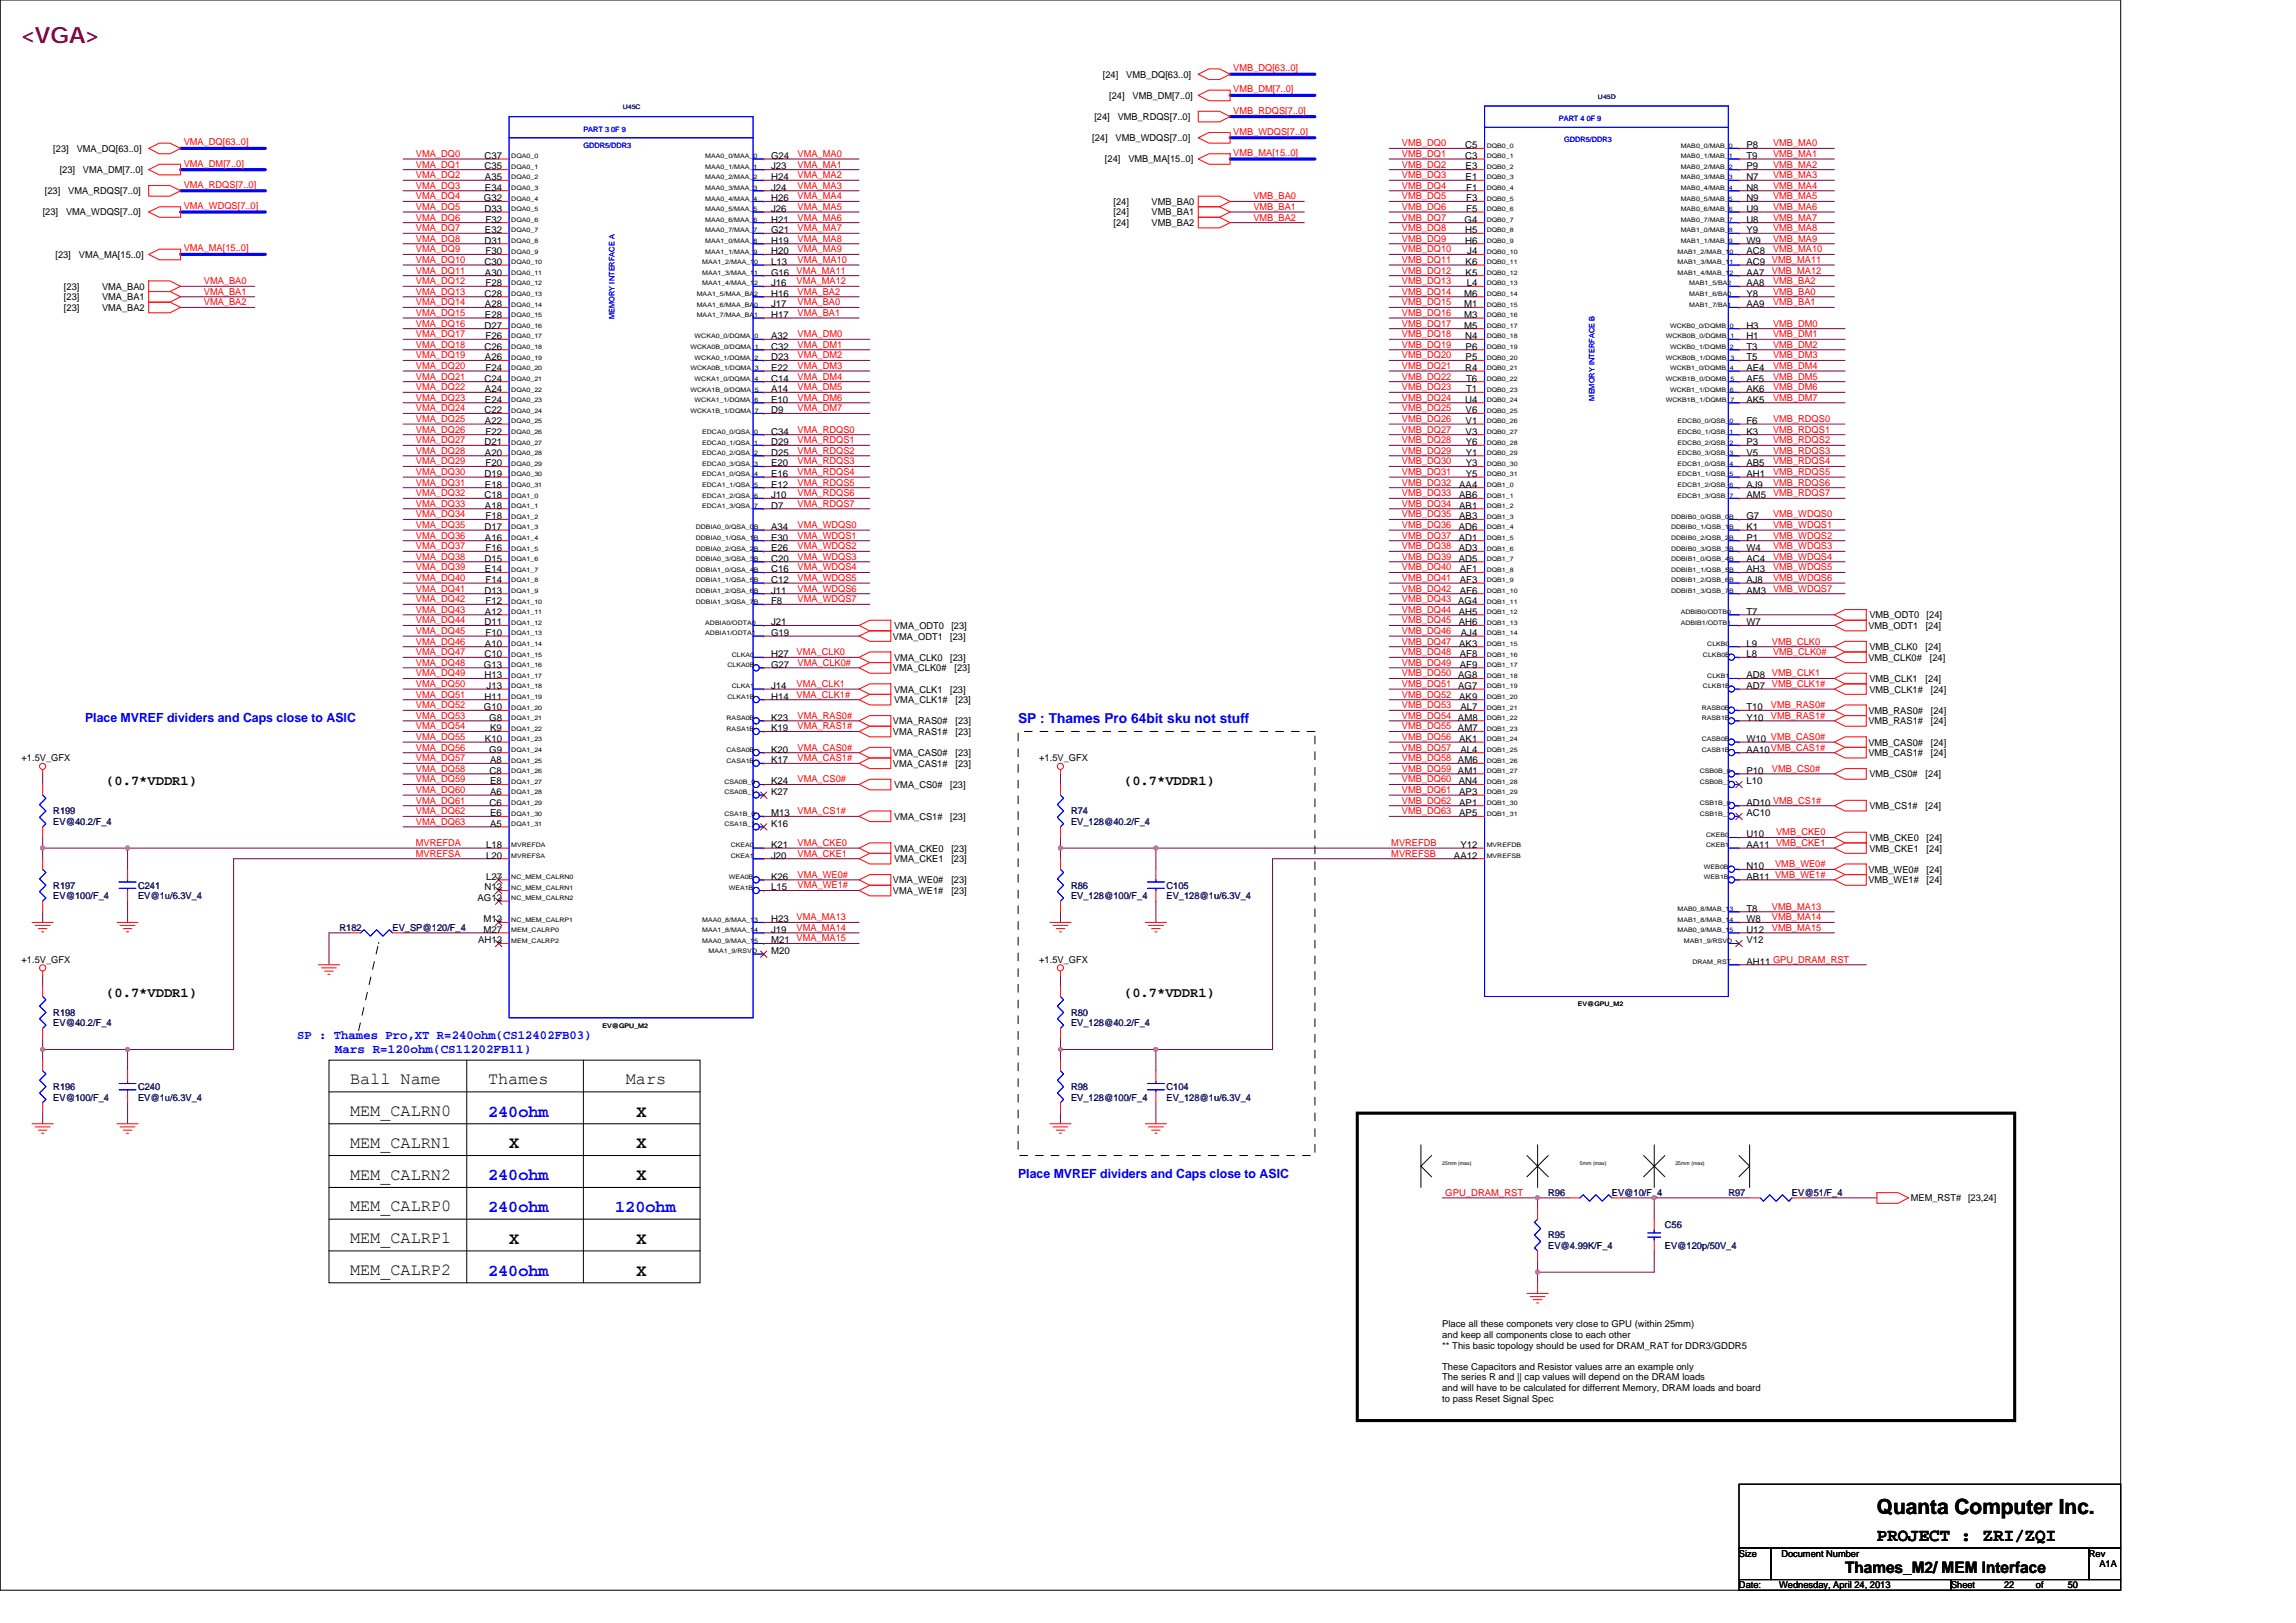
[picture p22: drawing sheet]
<svg xmlns="http://www.w3.org/2000/svg" width="297mm" height="210mm" viewBox="0 0 297 210" stroke-linecap="round" stroke-linejoin="round" font-family="sans-serif">
<defs><g id="words">
<text font-size="2.9" fill="#800000" x="2.8" y="5.5">&lt;VGA&gt;</text>
<text font-size="2.7" x="242.8" y="195.9">Quanta Computer Inc.</text>
<text font-size="2.3" x="242.8" y="199.4">PROJECT : ZRI/ZQI</text>
<g font-size="2.2">
<text x="45.3" y="140.3">Ball Name</text>
<text x="63.1" y="140.3">Thames</text>
<text x="81" y="140.3">Mars</text>
<text x="45.3" y="148.5">MEM_CALRN1</text>
<text x="45.3" y="144.4">MEM_CALRN0</text>
<text x="65.9" y="148.6">X</text>
<text x="82.3" y="144.5">X</text>
<text x="82.3" y="148.6">X</text>
<text x="45.3" y="152.6">MEM_CALRN2</text>
<text x="82.3" y="152.7">X</text>
<text x="45.3" y="160.8">MEM_CALRP1</text>
<text x="45.3" y="156.7">MEM_CALRP0</text>
<text x="65.9" y="160.9">X</text>
<text x="82.3" y="160.9">X</text>
<text x="45.3" y="165">MEM_CALRP2</text>
<text x="82.3" y="165">X</text>
</g>
<g font-size="2.2" fill="#00f">
<text x="63.1" y="144.5">240ohm</text>
<text x="63.1" y="152.7">240ohm</text>
<text x="63.1" y="156.8">240ohm</text>
<text x="79.6" y="156.8">120ohm</text>
<text x="63.1" y="165">240ohm</text>
</g>
<text font-size="2.1" x="238.7" y="203.5">Thames_M2/ MEM Interface</text>
<text font-size="1.8" fill="#00f" x="131.7" y="93.6">SP : Thames Pro 64bit sku not stuff</text>
<g font-size="1.8">
<text x="13.8" y="101.6">(0.7*VDDR1)</text>
<text x="145.4" y="101.6">(0.7*VDDR1)</text>
<text x="13.8" y="129">(0.7*VDDR1)</text>
<text x="145.4" y="129">(0.7*VDDR1)</text>
</g>
<g font-size="1.6" fill="#00f">
<text x="11" y="93.4">Place MVREF dividers and Caps close to ASIC</text>
<text x="38.4" y="134.4">SP : Thames Pro,XT R=240ohm(CS12402FB03)</text>
<text x="43.3" y="136.2">Mars R=120ohm(CS11202FB11)</text>
<text x="131.7" y="152.4">Place MVREF dividers and Caps close to ASIC</text>
</g>
<g font-size="1.2">
<text x="142.7" y="10">[24]</text>
<text x="145.7" y="10">VMB_DQ[63..0]</text>
<text x="141.6" y="15.5">[24]</text>
<text x="143.5" y="12.8">[24]</text>
<text x="144.6" y="15.5">VMB_RDQS[7..0]</text>
<text x="146.5" y="12.8">VMB_DM[7..0]</text>
<text x="6.9" y="19.6">[23]</text>
<text x="7.7" y="22.4">[23]</text>
<text x="9.9" y="19.6">VMA_DQ[63..0]</text>
<text x="10.7" y="22.4">VMA_DM[7..0]</text>
<text x="62.7" y="21.9">C35</text>
<text x="62.7" y="20.6">C37</text>
<text x="62.7" y="23.3">A35</text>
<text x="99.8" y="23.3">H24</text>
<text x="99.8" y="21.9">J23</text>
<text x="99.8" y="20.6">G24</text>
<text x="141.3" y="18.3">[24]</text>
<text x="143" y="21">[24]</text>
<text x="144.3" y="18.3">VMB_WDQS[7..0]</text>
<text x="146" y="21">VMB_MA[15..0]</text>
<text x="189.5" y="20.6">C3</text>
<text x="189.5" y="19.2">C5</text>
<text x="189.6" y="23.3">E1</text>
<text x="189.6" y="21.9">E3</text>
<text x="225.9" y="23.3">N7</text>
<text x="225.9" y="21.9">P9</text>
<text x="225.9" y="20.6">T9</text>
<text x="225.9" y="19.2">P8</text>
<text x="5.5" y="27.9">[23]</text>
<text x="5.8" y="25.1">[23]</text>
<text x="8.5" y="27.9">VMA_WDQS[7..0]</text>
<text x="8.8" y="25.1">VMA_RDQS[7..0]</text>
<text x="62.6" y="26">G32</text>
<text x="62.7" y="27.4">D33</text>
<text x="62.7" y="24.7">E34</text>
<text x="62.8" y="28.8">F32</text>
<text x="99.8" y="28.8">H21</text>
<text x="99.8" y="27.4">J26</text>
<text x="99.8" y="26">H26</text>
<text x="99.8" y="24.7">J24</text>
<text x="144.1" y="27.9">[24]</text>
<text x="144.1" y="26.5">[24]</text>
<text x="144.1" y="29.2">[24]</text>
<text x="149" y="27.9">VMB_BA1</text>
<text x="149" y="26.5">VMB_BA0</text>
<text x="149" y="29.2">VMB_BA2</text>
<text x="189.5" y="28.8">G4</text>
<text x="189.7" y="27.4">F5</text>
<text x="189.7" y="26">F3</text>
<text x="189.7" y="24.7">F1</text>
<text x="225.9" y="28.8">U8</text>
<text x="225.9" y="27.4">U9</text>
<text x="225.9" y="26">N9</text>
<text x="225.9" y="24.7">N8</text>
<text x="7.2" y="33.4">[23]</text>
<text x="10.2" y="33.4">VMA_MA[15..0]</text>
<text x="62.7" y="34.3">C30</text>
<text x="62.7" y="31.5">D31</text>
<text x="62.7" y="35.6">A30</text>
<text x="62.7" y="30.2">E32</text>
<text x="62.8" y="32.9">F30</text>
<text x="99.8" y="35.6">G16</text>
<text x="99.8" y="34.3">L13</text>
<text x="99.8" y="32.9">H20</text>
<text x="99.8" y="31.5">H19</text>
<text x="99.8" y="30.2">G21</text>
<text x="189.5" y="31.5">H6</text>
<text x="189.5" y="30.2">H5</text>
<text x="189.6" y="35.6">K5</text>
<text x="189.6" y="34.3">K6</text>
<text x="189.8" y="32.9">J4</text>
<text x="225.9" y="35.6">AA7</text>
<text x="225.9" y="34.3">AC9</text>
<text x="225.9" y="32.9">AC8</text>
<text x="225.9" y="31.5">W9</text>
<text x="225.9" y="30.2">Y9</text>
<text x="8.3" y="38.8">[23]</text>
<text x="8.3" y="37.5">[23]</text>
<text x="8.3" y="40.2">[23]</text>
<text x="13.2" y="38.8">VMA_BA1</text>
<text x="13.2" y="37.5">VMA_BA0</text>
<text x="13.2" y="40.2">VMA_BA2</text>
<text x="62.7" y="38.4">C28</text>
<text x="62.7" y="41.1">E28</text>
<text x="62.7" y="39.8">A28</text>
<text x="62.8" y="37">F28</text>
<text x="99.8" y="41.1">H17</text>
<text x="99.8" y="39.8">J17</text>
<text x="99.8" y="38.4">H16</text>
<text x="99.8" y="37">J16</text>
<text x="189.4" y="41.1">M3</text>
<text x="189.4" y="39.8">M1</text>
<text x="189.4" y="38.4">M6</text>
<text x="189.8" y="37">L4</text>
<text x="225.9" y="39.8">AA9</text>
<text x="225.9" y="38.4">Y8</text>
<text x="225.9" y="37">AA8</text>
<text x="62.7" y="45.2">C26</text>
<text x="62.7" y="42.5">D27</text>
<text x="62.7" y="46.6">A26</text>
<text x="62.8" y="48">F24</text>
<text x="62.8" y="43.9">F26</text>
<text x="99.8" y="48">E22</text>
<text x="99.8" y="46.6">D23</text>
<text x="99.8" y="45.2">C32</text>
<text x="99.8" y="43.9">A32</text>
<text x="189.4" y="42.5">M5</text>
<text x="189.5" y="48">R4</text>
<text x="189.5" y="43.9">N4</text>
<text x="189.6" y="46.6">P5</text>
<text x="189.6" y="45.2">P6</text>
<text x="225.9" y="48">AE4</text>
<text x="225.9" y="46.6">T5</text>
<text x="225.9" y="45.2">T3</text>
<text x="225.9" y="43.9">H1</text>
<text x="225.9" y="42.5">H3</text>
<text x="62.7" y="53.5">C22</text>
<text x="62.7" y="49.4">C24</text>
<text x="62.7" y="52.1">E24</text>
<text x="62.7" y="50.7">A24</text>
<text x="99.8" y="53.5">D9</text>
<text x="99.8" y="52.1">E10</text>
<text x="99.8" y="50.7">A14</text>
<text x="99.8" y="49.4">C14</text>
<text x="189.5" y="52.1">U4</text>
<text x="189.6" y="53.5">V6</text>
<text x="189.7" y="50.7">T1</text>
<text x="189.7" y="49.4">T6</text>
<text x="225.9" y="52.1">AK5</text>
<text x="225.9" y="50.7">AK6</text>
<text x="225.9" y="49.4">AF5</text>
<text x="62.7" y="57.6">D21</text>
<text x="62.7" y="58.9">A20</text>
<text x="62.7" y="54.8">A22</text>
<text x="62.8" y="56.2">F22</text>
<text x="99.8" y="58.9">D25</text>
<text x="99.8" y="57.6">D29</text>
<text x="99.8" y="56.2">C34</text>
<text x="189.6" y="56.2">V3</text>
<text x="189.6" y="54.8">V1</text>
<text x="189.6" y="58.9">Y1</text>
<text x="189.6" y="57.6">Y6</text>
<text x="225.9" y="58.9">V5</text>
<text x="225.9" y="57.6">P3</text>
<text x="225.9" y="56.2">K3</text>
<text x="225.9" y="54.8">F6</text>
<text x="62.7" y="64.5">C18</text>
<text x="62.7" y="61.7">D19</text>
<text x="62.7" y="65.8">A18</text>
<text x="62.7" y="63.1">E18</text>
<text x="62.8" y="60.3">F20</text>
<text x="99.8" y="65.8">D7</text>
<text x="99.8" y="64.5">J10</text>
<text x="99.8" y="63.1">E12</text>
<text x="99.8" y="61.7">E16</text>
<text x="99.8" y="60.3">E20</text>
<text x="188.8" y="65.8">AB1</text>
<text x="188.8" y="64.5">AB6</text>
<text x="188.8" y="63.1">AA4</text>
<text x="189.6" y="61.7">Y5</text>
<text x="189.6" y="60.3">Y3</text>
<text x="225.9" y="64.5">AM5</text>
<text x="225.9" y="63.1">AJ9</text>
<text x="225.9" y="61.7">AH1</text>
<text x="225.9" y="60.3">AB5</text>
<text x="62.7" y="68.6">D17</text>
<text x="62.7" y="69.9">A16</text>
<text x="62.8" y="71.3">F16</text>
<text x="62.8" y="67.2">F18</text>
<text x="99.8" y="71.3">E26</text>
<text x="99.8" y="69.9">E30</text>
<text x="99.8" y="68.6">A34</text>
<text x="188.7" y="71.3">AD3</text>
<text x="188.7" y="69.9">AD1</text>
<text x="188.7" y="68.6">AD6</text>
<text x="188.8" y="67.2">AB3</text>
<text x="225.9" y="71.3">W4</text>
<text x="225.9" y="69.9">P1</text>
<text x="225.9" y="68.6">K1</text>
<text x="225.9" y="67.2">G7</text>
<text x="62.7" y="76.8">D13</text>
<text x="62.7" y="72.7">D15</text>
<text x="62.7" y="74">E14</text>
<text x="62.8" y="75.4">F14</text>
<text x="99.8" y="76.8">J11</text>
<text x="99.8" y="75.4">C12</text>
<text x="99.8" y="74">C16</text>
<text x="99.8" y="72.7">C20</text>
<text x="188.7" y="72.7">AD5</text>
<text x="188.9" y="76.8">AF6</text>
<text x="188.9" y="75.4">AF3</text>
<text x="188.9" y="74">AF1</text>
<text x="225.9" y="76.8">AM3</text>
<text x="225.9" y="75.4">AJ8</text>
<text x="225.9" y="74">AH3</text>
<text x="225.9" y="72.7">AC4</text>
<text x="62.7" y="80.9">D11</text>
<text x="62.7" y="83.7">A10</text>
<text x="62.7" y="79.5">A12</text>
<text x="62.8" y="82.3">F10</text>
<text x="62.8" y="78.2">F12</text>
<text x="99.8" y="82.3">G19</text>
<text x="99.8" y="80.9">J21</text>
<text x="99.8" y="78.2">F8</text>
<text x="115.5" y="82.7">VMA_ODT1</text>
<text x="115.7" y="81.4">VMA_ODT0</text>
<text x="122.9" y="82.7">[23]</text>
<text x="123.1" y="81.4">[23]</text>
<text x="188.7" y="78.2">AG4</text>
<text x="188.7" y="80.9">AH6</text>
<text x="188.7" y="79.5">AH5</text>
<text x="188.8" y="83.7">AK3</text>
<text x="189" y="82.3">AJ4</text>
<text x="225.9" y="83.7">L9</text>
<text x="225.9" y="80.9">W7</text>
<text x="225.9" y="79.5">T7</text>
<text x="241.7" y="81.4">VMB_ODT1</text>
<text x="241.8" y="80">VMB_ODT0</text>
<text x="249.1" y="81.4">[24]</text>
<text x="249.3" y="80">[24]</text>
<text x="62.6" y="86.4">G13</text>
<text x="62.7" y="87.8">H13</text>
<text x="62.7" y="85">C10</text>
<text x="62.9" y="89.1">J13</text>
<text x="99.8" y="89.1">J14</text>
<text x="99.8" y="86.4">G27</text>
<text x="99.8" y="85">H27</text>
<text x="115.5" y="86.8">VMA_CLK0#</text>
<text x="115.7" y="89.6">VMA_CLK1</text>
<text x="115.7" y="85.5">VMA_CLK0</text>
<text x="122.9" y="89.6">[23]</text>
<text x="122.9" y="85.5">[23]</text>
<text x="123.5" y="86.8">[23]</text>
<text x="188.7" y="89.1">AG7</text>
<text x="188.7" y="87.8">AG8</text>
<text x="188.9" y="86.4">AF9</text>
<text x="188.9" y="85">AF8</text>
<text x="225.9" y="89.1">AD7</text>
<text x="225.9" y="87.8">AD8</text>
<text x="225.9" y="85">L8</text>
<text x="241.7" y="85.5">VMB_CLK0#</text>
<text x="241.8" y="89.6">VMB_CLK1#</text>
<text x="241.8" y="84.1">VMB_CLK0</text>
<text x="241.8" y="88.2">VMB_CLK1</text>
<text x="249.1" y="84.1">[24]</text>
<text x="249.1" y="88.2">[24]</text>
<text x="249.7" y="85.5">[24]</text>
<text x="249.8" y="89.6">[24]</text>
<text x="62.6" y="91.9">G10</text>
<text x="62.7" y="90.5">H11</text>
<text x="62.7" y="96">K10</text>
<text x="63.3" y="93.2">G8</text>
<text x="63.4" y="94.6">K9</text>
<text x="99.8" y="94.6">K19</text>
<text x="99.8" y="93.2">K23</text>
<text x="99.8" y="90.5">H14</text>
<text x="115.5" y="93.7">VMA_RAS0#</text>
<text x="115.5" y="95.1">VMA_RAS1#</text>
<text x="115.7" y="91">VMA_CLK1#</text>
<text x="123.6" y="91">[23]</text>
<text x="123.6" y="93.7">[23]</text>
<text x="123.6" y="95.1">[23]</text>
<text x="188.8" y="96">AK1</text>
<text x="188.8" y="90.5">AK9</text>
<text x="188.9" y="91.9">AL7</text>
<text x="225.9" y="96">W10 VMB_CAS0#</text>
<text x="225.9" y="93.2">Y10</text>
<text x="225.9" y="91.9">T10</text>
<text x="241.7" y="93.7">VMB_RAS1#</text>
<text x="241.7" y="92.3">VMB_RAS0#</text>
<text x="249.8" y="93.7">[24]</text>
<text x="249.8" y="92.3">[24]</text>
<text x="2.8" y="98.5">+1.5V_GFX</text>
<text x="63.3" y="97.4">G9</text>
<text x="63.3" y="100.1">C8</text>
<text x="63.4" y="101.5">E8</text>
<text x="63.4" y="98.7">A8</text>
<text x="99.8" y="101.5">K24</text>
<text x="99.8" y="98.7">K17</text>
<text x="99.8" y="97.4">K20</text>
<text x="115.5" y="99.2">VMA_CAS1#</text>
<text x="115.5" y="97.8">VMA_CAS0#</text>
<text x="115.7" y="101.9">VMA_CS0#</text>
<text x="122.9" y="101.9">[23]</text>
<text x="123.6" y="99.2">[23]</text>
<text x="123.6" y="97.8">[23]</text>
<text x="134.4" y="98.5">+1.5V_GFX</text>
<text x="188.7" y="101.5">AN4</text>
<text x="188.9" y="97.4">AL4</text>
<text x="225.9" y="101.5">L10</text>
<text x="225.9" y="100.1">P10</text>
<text x="225.9" y="97.4">AA10VMB_CAS1#</text>
<text x="241.7" y="97.8">VMB_CAS1#</text>
<text x="241.7" y="96.5">VMB_CAS0#</text>
<text x="241.8" y="100.6">VMB_CS0#</text>
<text x="249.1" y="100.6">[24]</text>
<text x="249.8" y="97.8">[24]</text>
<text x="249.8" y="96.5">[24]</text>
<text x="63.3" y="104.2">C6</text>
<text x="63.4" y="107">A5</text>
<text x="63.4" y="105.6">E6</text>
<text x="63.4" y="102.8">A6</text>
<text x="99.8" y="107">K16</text>
<text x="99.8" y="105.6">M13</text>
<text x="99.8" y="102.8">K27</text>
<text x="115.7" y="106">VMA_CS1#</text>
<text x="122.9" y="106">[23]</text>
<text x="188.8" y="105.6">AP5</text>
<text x="188.8" y="104.2">AP1</text>
<text x="188.8" y="102.8">AP3</text>
<text x="225.9" y="105.6">AC10</text>
<text x="225.9" y="104.2">AD10 VMB_CS1#</text>
<text x="241.8" y="104.7">VMB_CS1#</text>
<text x="249.1" y="104.7">[24]</text>
<text x="62.9" y="113.8">L27</text>
<text x="62.9" y="111.1">L20</text>
<text x="62.9" y="109.7">L18</text>
<text x="99.8" y="113.8">K26</text>
<text x="99.8" y="111.1">J20</text>
<text x="99.8" y="109.7">K21</text>
<text x="115.7" y="110.2">VMA_CKE0</text>
<text x="115.7" y="111.5">VMA_CKE1</text>
<text x="123.1" y="110.2">[23]</text>
<text x="123.1" y="111.5">[23]</text>
<text x="188.1" y="111.1">AA12</text>
<text x="189" y="109.7">Y12</text>
<text x="225.9" y="113.8">AB11 VMB_WE1#</text>
<text x="225.9" y="112.5">N10</text>
<text x="225.9" y="109.7">AA11 VMB_CKE1</text>
<text x="225.9" y="108.3">U10</text>
<text x="241.7" y="112.9">VMB_WE0#</text>
<text x="241.8" y="108.8">VMB_CKE0</text>
<text x="241.8" y="110.2">VMB_CKE1</text>
<text x="249.3" y="108.8">[24]</text>
<text x="249.3" y="110.2">[24]</text>
<text x="249.3" y="112.9">[24]</text>
<text x="61.8" y="116.6">AG12</text>
<text x="62.6" y="119.3">M12</text>
<text x="62.7" y="115.2">N12</text>
<text x="99.8" y="119.3">H23</text>
<text x="99.8" y="115.2">L15</text>
<text x="115.5" y="114.3">VMA_WE0#</text>
<text x="115.5" y="115.7">VMA_WE1#</text>
<text x="123.1" y="114.3">[23]</text>
<text x="123.1" y="115.7">[23]</text>
<text x="225.9" y="119.3">W8</text>
<text x="225.9" y="117.9">T8</text>
<text x="241.7" y="114.3">VMB_WE1#</text>
<text x="249.3" y="114.3">[24]</text>
<text x="2.8" y="124.6">+1.5V_GFX</text>
<text x="61.8" y="122">AH12</text>
<text x="62.6" y="120.7">M27</text>
<text x="99.8" y="123.4">M20</text>
<text x="99.8" y="122">M21</text>
<text x="99.8" y="120.7">J19</text>
<text x="134.4" y="124.6">+1.5V_GFX</text>
<text x="225.9" y="124.8">AH11 GPU_DRAM_RST</text>
<text x="225.9" y="122">V12</text>
<text x="225.9" y="120.7">U12</text>
<text x="247.2" y="155.4">MEM_RST#</text>
<text x="254.6" y="155.4">[23,24]</text>
<text x="186.6" y="173.1">and keep all components close to each other</text>
<text x="186.6" y="171.7">Place all these componets very close to GPU (within 25mm)</text>
<text x="186.6" y="177.2">These Capacitors and Resistor values arre an example only</text>
<text x="186.6" y="180">and will have to be calculated for differrent Memory, DRAM loads and board</text>
<text x="186.6" y="178.6">The series R and || cap values will depend on the DRAM loads</text>
<text x="186.6" y="174.5">** This basic topology should be used for DRAM_RAT for DDR3/GDDR5</text>
<text x="186.6" y="181.4">to pass Reset Signal Spec</text>
<text x="225" y="201.4">Size</text>
<text x="230.5" y="201.4">Document Number</text>
<text x="270.3" y="201.4">Rev</text>
<text x="271.6" y="202.8">A1A</text>
<text x="225" y="205.5">Date:</text>
<text x="230.2" y="205.5">Wednesday, April 24, 2013</text>
<text x="252.4" y="205.5">Sheet</text>
<text x="259.3" y="205.5">22</text>
<text x="263.4" y="205.5">of</text>
<text x="267.5" y="205.5">50</text>
</g>
<g font-size="1.2" fill="#f00">
<text x="159.6" y="9.2">VMB_DQ[63..0]</text>
<text x="159.6" y="11.9">VMB_DM[7..0]</text>
<text x="159.6" y="17.4">VMB_WDQS[7..0]</text>
<text x="159.6" y="14.7">VMB_RDQS[7..0]</text>
<text x="23.8" y="18.8">VMA_DQ[63..0]</text>
<text x="23.8" y="21.5">VMA_DM[7..0]</text>
<text x="53.8" y="23.1">VMA_DQ2</text>
<text x="53.8" y="21.7">VMA_DQ1</text>
<text x="53.8" y="20.3">VMA_DQ0</text>
<text x="103.2" y="20.3">VMA_MA0</text>
<text x="103.2" y="23.1">VMA_MA2</text>
<text x="103.2" y="21.7">VMA_MA1</text>
<text x="159.6" y="20.2">VMB_MA[15..0]</text>
<text x="181.4" y="20.3">VMB_DQ1</text>
<text x="181.4" y="18.9">VMB_DQ0</text>
<text x="181.4" y="23.1">VMB_DQ3</text>
<text x="181.4" y="21.7">VMB_DQ2</text>
<text x="229.4" y="18.9">VMB_MA0</text>
<text x="229.4" y="23.1">VMB_MA3</text>
<text x="229.4" y="21.7">VMB_MA2</text>
<text x="229.4" y="20.3">VMB_MA1</text>
<text x="23.8" y="27">VMA_WDQS[7..0]</text>
<text x="23.8" y="24.3">VMA_RDQS[7..0]</text>
<text x="53.8" y="25.8">VMA_DQ4</text>
<text x="53.8" y="24.4">VMA_DQ3</text>
<text x="53.8" y="28.5">VMA_DQ6</text>
<text x="53.8" y="27.2">VMA_DQ5</text>
<text x="53.8" y="29.9">VMA_DQ7</text>
<text x="103.2" y="27.2">VMA_MA5</text>
<text x="103.2" y="28.5">VMA_MA6</text>
<text x="103.2" y="24.4">VMA_MA3</text>
<text x="103.2" y="25.8">VMA_MA4</text>
<text x="103.2" y="29.9">VMA_MA7</text>
<text x="162.2" y="25.8">VMB_BA0</text>
<text x="162.2" y="27.2">VMB_BA1</text>
<text x="162.2" y="28.5">VMB_BA2</text>
<text x="181.4" y="28.5">VMB_DQ7</text>
<text x="181.4" y="25.8">VMB_DQ5</text>
<text x="181.4" y="24.4">VMB_DQ4</text>
<text x="181.4" y="29.9">VMB_DQ8</text>
<text x="181.4" y="27.2">VMB_DQ6</text>
<text x="229.4" y="29.9">VMB_MA8</text>
<text x="229.4" y="25.8">VMB_MA5</text>
<text x="229.4" y="27.2">VMB_MA6</text>
<text x="229.4" y="24.4">VMB_MA4</text>
<text x="229.4" y="28.5">VMB_MA7</text>
<text x="23.8" y="32.5">VMA_MA[15..0]</text>
<text x="53.8" y="31.3">VMA_DQ8</text>
<text x="53.8" y="34">VMA_DQ10</text>
<text x="53.8" y="35.4">VMA_DQ11</text>
<text x="53.8" y="32.6">VMA_DQ9</text>
<text x="103.1" y="35.4">VMA_MA11</text>
<text x="103.2" y="31.3">VMA_MA8</text>
<text x="103.2" y="34">VMA_MA10</text>
<text x="103.2" y="32.6">VMA_MA9</text>
<text x="181.4" y="32.6">VMB_DQ10</text>
<text x="181.4" y="31.3">VMB_DQ9</text>
<text x="181.4" y="34">VMB_DQ11</text>
<text x="181.4" y="35.4">VMB_DQ12</text>
<text x="229.2" y="34">VMB_MA11</text>
<text x="229.2" y="35.4">VMB_MA12</text>
<text x="229.4" y="32.6">VMB_MA10</text>
<text x="229.4" y="31.3">VMB_MA9</text>
<text x="26.4" y="36.8">VMA_BA0</text>
<text x="26.4" y="38.1">VMA_BA1</text>
<text x="26.4" y="39.5">VMA_BA2</text>
<text x="53.8" y="39.5">VMA_DQ14</text>
<text x="53.8" y="36.8">VMA_DQ12</text>
<text x="53.8" y="38.1">VMA_DQ13</text>
<text x="53.8" y="40.9">VMA_DQ15</text>
<text x="103.1" y="36.8">VMA_MA12</text>
<text x="103.2" y="39.5">VMA_BA0</text>
<text x="103.2" y="40.9">VMA_BA1</text>
<text x="103.2" y="38.1">VMA_BA2</text>
<text x="181.4" y="38.1">VMB_DQ14</text>
<text x="181.4" y="36.8">VMB_DQ13</text>
<text x="181.4" y="39.5">VMB_DQ15</text>
<text x="181.4" y="40.9">VMB_DQ16</text>
<text x="229.4" y="38.1">VMB_BA0</text>
<text x="229.4" y="39.5">VMB_BA1</text>
<text x="229.4" y="36.8">VMB_BA2</text>
<text x="53.8" y="42.2">VMA_DQ16</text>
<text x="53.8" y="47.7">VMA_DQ20</text>
<text x="53.8" y="46.4">VMA_DQ19</text>
<text x="53.8" y="45">VMA_DQ18</text>
<text x="53.8" y="43.6">VMA_DQ17</text>
<text x="103.2" y="43.6">VMA_DM0</text>
<text x="103.2" y="45">VMA_DM1</text>
<text x="103.2" y="46.4">VMA_DM2</text>
<text x="103.2" y="47.7">VMA_DM3</text>
<text x="181.4" y="45">VMB_DQ19</text>
<text x="181.4" y="43.6">VMB_DQ18</text>
<text x="181.4" y="42.2">VMB_DQ17</text>
<text x="181.4" y="46.4">VMB_DQ20</text>
<text x="181.4" y="47.7">VMB_DQ21</text>
<text x="229.4" y="42.2">VMB_DM0</text>
<text x="229.4" y="43.6">VMB_DM1</text>
<text x="229.4" y="45">VMB_DM2</text>
<text x="229.4" y="47.7">VMB_DM4</text>
<text x="229.4" y="46.4">VMB_DM3</text>
<text x="53.8" y="51.8">VMA_DQ23</text>
<text x="53.8" y="50.5">VMA_DQ22</text>
<text x="53.8" y="49.1">VMA_DQ21</text>
<text x="53.8" y="53.2">VMA_DQ24</text>
<text x="103.2" y="50.5">VMA_DM5</text>
<text x="103.2" y="53.2">VMA_DM7</text>
<text x="103.2" y="51.8">VMA_DM6</text>
<text x="103.2" y="49.1">VMA_DM4</text>
<text x="181.4" y="50.5">VMB_DQ23</text>
<text x="181.4" y="53.2">VMB_DQ25</text>
<text x="181.4" y="49.1">VMB_DQ22</text>
<text x="181.4" y="51.8">VMB_DQ24</text>
<text x="229.4" y="49.1">VMB_DM5</text>
<text x="229.4" y="51.8">VMB_DM7</text>
<text x="229.4" y="50.5">VMB_DM6</text>
<text x="53.8" y="56">VMA_DQ26</text>
<text x="53.8" y="58.7">VMA_DQ28</text>
<text x="53.8" y="54.6">VMA_DQ25</text>
<text x="53.8" y="57.3">VMA_DQ27</text>
<text x="103.2" y="57.3">VMA_RDQS1</text>
<text x="103.2" y="58.7">VMA_RDQS2</text>
<text x="103.2" y="56">VMA_RDQS0</text>
<text x="181.4" y="54.6">VMB_DQ26</text>
<text x="181.4" y="56">VMB_DQ27</text>
<text x="181.4" y="57.3">VMB_DQ28</text>
<text x="181.4" y="58.7">VMB_DQ29</text>
<text x="229.4" y="56">VMB_RDQS1</text>
<text x="229.4" y="57.3">VMB_RDQS2</text>
<text x="229.4" y="54.6">VMB_RDQS0</text>
<text x="229.4" y="58.7">VMB_RDQS3</text>
<text x="53.8" y="61.4">VMA_DQ30</text>
<text x="53.8" y="62.8">VMA_DQ31</text>
<text x="53.8" y="60.1">VMA_DQ29</text>
<text x="53.8" y="64.2">VMA_DQ32</text>
<text x="53.8" y="65.6">VMA_DQ33</text>
<text x="103.2" y="64.2">VMA_RDQS6</text>
<text x="103.2" y="62.8">VMA_RDQS5</text>
<text x="103.2" y="61.4">VMA_RDQS4</text>
<text x="103.2" y="60.1">VMA_RDQS3</text>
<text x="103.2" y="65.6">VMA_RDQS7</text>
<text x="181.4" y="62.8">VMB_DQ32</text>
<text x="181.4" y="64.2">VMB_DQ33</text>
<text x="181.4" y="61.4">VMB_DQ31</text>
<text x="181.4" y="65.6">VMB_DQ34</text>
<text x="181.4" y="60.1">VMB_DQ30</text>
<text x="229.4" y="62.8">VMB_RDQS6</text>
<text x="229.4" y="61.4">VMB_RDQS5</text>
<text x="229.4" y="60.1">VMB_RDQS4</text>
<text x="229.4" y="64.2">VMB_RDQS7</text>
<text x="53.8" y="68.3">VMA_DQ35</text>
<text x="53.8" y="69.7">VMA_DQ36</text>
<text x="53.8" y="66.9">VMA_DQ34</text>
<text x="53.8" y="71.1">VMA_DQ37</text>
<text x="103.2" y="71.1">VMA_WDQS2</text>
<text x="103.2" y="69.7">VMA_WDQS1</text>
<text x="103.2" y="68.3">VMA_WDQS0</text>
<text x="181.4" y="68.3">VMB_DQ36</text>
<text x="181.4" y="71.1">VMB_DQ38</text>
<text x="181.4" y="69.7">VMB_DQ37</text>
<text x="181.4" y="66.9">VMB_DQ35</text>
<text x="229.4" y="69.7">VMB_WDQS2</text>
<text x="229.4" y="68.3">VMB_WDQS1</text>
<text x="229.4" y="71.1">VMB_WDQS3</text>
<text x="229.4" y="66.9">VMB_WDQS0</text>
<text x="53.8" y="72.4">VMA_DQ38</text>
<text x="53.8" y="75.2">VMA_DQ40</text>
<text x="53.8" y="73.8">VMA_DQ39</text>
<text x="53.8" y="77.9">VMA_DQ42</text>
<text x="53.8" y="76.5">VMA_DQ41</text>
<text x="103.2" y="72.4">VMA_WDQS3</text>
<text x="103.2" y="77.9">VMA_WDQS7</text>
<text x="103.2" y="75.2">VMA_WDQS5</text>
<text x="103.2" y="73.8">VMA_WDQS4</text>
<text x="103.2" y="76.5">VMA_WDQS6</text>
<text x="181.4" y="73.8">VMB_DQ40</text>
<text x="181.4" y="75.2">VMB_DQ41</text>
<text x="181.4" y="72.4">VMB_DQ39</text>
<text x="181.4" y="76.5">VMB_DQ42</text>
<text x="181.4" y="77.9">VMB_DQ43</text>
<text x="229.4" y="76.5">VMB_WDQS7</text>
<text x="229.4" y="73.8">VMB_WDQS5</text>
<text x="229.4" y="72.4">VMB_WDQS4</text>
<text x="229.4" y="75.2">VMB_WDQS6</text>
<text x="53.8" y="82">VMA_DQ45</text>
<text x="53.8" y="83.4">VMA_DQ46</text>
<text x="53.8" y="80.6">VMA_DQ44</text>
<text x="53.8" y="79.3">VMA_DQ43</text>
<text x="181.4" y="79.3">VMB_DQ44</text>
<text x="181.4" y="83.4">VMB_DQ47</text>
<text x="181.4" y="80.6">VMB_DQ45</text>
<text x="181.4" y="82">VMB_DQ46</text>
<text x="229.2" y="83.4">VMB_CLK0</text>
<text x="53.8" y="86.1">VMA_DQ48</text>
<text x="53.8" y="87.5">VMA_DQ49</text>
<text x="53.8" y="84.8">VMA_DQ47</text>
<text x="53.8" y="88.9">VMA_DQ50</text>
<text x="103.1" y="88.9">VMA_CLK1</text>
<text x="103.1" y="84.8">VMA_CLK0</text>
<text x="103.2" y="86.1">VMA_CLK0#</text>
<text x="181.4" y="87.5">VMB_DQ50</text>
<text x="181.4" y="86.1">VMB_DQ49</text>
<text x="181.4" y="84.8">VMB_DQ48</text>
<text x="181.4" y="88.9">VMB_DQ51</text>
<text x="229.2" y="88.9">VMB_CLK1#</text>
<text x="229.2" y="87.5">VMB_CLK1</text>
<text x="229.4" y="84.8">VMB_CLK0#</text>
<text x="53.8" y="95.7">VMA_DQ55</text>
<text x="53.8" y="90.3">VMA_DQ51</text>
<text x="53.8" y="94.4">VMA_DQ54</text>
<text x="53.8" y="91.6">VMA_DQ52</text>
<text x="53.8" y="93">VMA_DQ53</text>
<text x="103.1" y="90.3">VMA_CLK1#</text>
<text x="103.2" y="94.4">VMA_RAS1#</text>
<text x="103.2" y="93">VMA_RAS0#</text>
<text x="181.4" y="94.4">VMB_DQ55 AM7</text>
<text x="181.4" y="90.3">VMB_DQ52</text>
<text x="181.4" y="91.6">VMB_DQ53</text>
<text x="181.4" y="95.7">VMB_DQ56</text>
<text x="181.4" y="93">VMB_DQ54 AM8</text>
<text x="229.1" y="93">VMB_RAS1#</text>
<text x="229.1" y="91.6">VMB_RAS0#</text>
<text x="53.8" y="99.8">VMA_DQ58</text>
<text x="53.8" y="97.1">VMA_DQ56</text>
<text x="53.8" y="98.5">VMA_DQ57</text>
<text x="53.8" y="101.2">VMA_DQ59</text>
<text x="103.2" y="101.2">VMA_CS0#</text>
<text x="103.2" y="98.5">VMA_CAS1#</text>
<text x="103.2" y="97.1">VMA_CAS0#</text>
<text x="181.4" y="99.8">VMB_DQ59 AM1</text>
<text x="181.4" y="98.5">VMB_DQ58 AM6</text>
<text x="181.4" y="97.1">VMB_DQ57</text>
<text x="181.4" y="101.2">VMB_DQ60</text>
<text x="229.2" y="99.8">VMB_CS0#</text>
<text x="53.8" y="102.6">VMA_DQ60</text>
<text x="53.8" y="106.7">VMA_DQ63</text>
<text x="53.8" y="104">VMA_DQ61</text>
<text x="53.8" y="105.3">VMA_DQ62</text>
<text x="103.2" y="105.3">VMA_CS1#</text>
<text x="181.4" y="104">VMB_DQ62</text>
<text x="181.4" y="102.6">VMB_DQ61</text>
<text x="181.4" y="105.3">VMB_DQ63</text>
<text x="53.8" y="110.8">MVREFSA</text>
<text x="53.8" y="109.5">MVREFDA</text>
<text x="103.2" y="109.5">VMA_CKE0</text>
<text x="103.2" y="113.6">VMA_WE0#</text>
<text x="103.2" y="110.8">VMA_CKE1</text>
<text x="180" y="110.8">MVREFSB</text>
<text x="180" y="109.5">MVREFDB</text>
<text x="229.7" y="112.2">VMB_WE0#</text>
<text x="229.8" y="108.1">VMB_CKE0</text>
<text x="103.1" y="119.1">VMA_MA13</text>
<text x="103.2" y="114.9">VMA_WE1#</text>
<text x="229.2" y="117.7">VMB_MA13</text>
<text x="229.2" y="119.1">VMB_MA14</text>
<text x="103.1" y="120.4">VMA_MA14</text>
<text x="103.1" y="121.8">VMA_MA15</text>
<text x="229.2" y="120.4">VMB_MA15</text>
<text x="187" y="154.7">GPU_DRAM_RST</text>
</g>
<g font-size="1.2" fill="#000080">
<text x="6.9" y="105.4">R199</text>
<text x="6.9" y="106.7">EV@40.2/F_4</text>
<text x="138.6" y="105.4">R74</text>
<text x="138.6" y="106.7">EV_128@40.2/F_4</text>
<text x="6.9" y="115">R197</text>
<text x="6.9" y="116.3">EV@100/F_4</text>
<text x="17.9" y="115">C241</text>
<text x="17.9" y="116.3">EV@1u/6.3V_4</text>
<text x="138.6" y="115">R86</text>
<text x="138.6" y="116.3">EV_128@100/F_4</text>
<text x="150.9" y="115">C105</text>
<text x="150.9" y="116.3">EV_128@1u/6.3V_4</text>
<text x="43.9" y="120.5">R182</text>
<text x="50.8" y="120.5">EV_SP@120/F_4</text>
<text x="6.9" y="131.4">R198</text>
<text x="138.6" y="131.4">R80</text>
<text x="6.9" y="132.8">EV@40.2/F_4</text>
<text x="138.6" y="132.8">EV_128@40.2/F_4</text>
<text x="6.9" y="141">R196</text>
<text x="6.9" y="142.4">EV@100/F_4</text>
<text x="17.9" y="141">C240</text>
<text x="17.9" y="142.4">EV@1u/6.3V_4</text>
<text x="138.6" y="141">R98</text>
<text x="138.6" y="142.4">EV_128@100/F_4</text>
<text x="150.9" y="141">C104</text>
<text x="150.9" y="142.4">EV_128@1u/6.3V_4</text>
<text x="200.3" y="154.7">R96</text>
<text x="208.5" y="154.7">EV@10/F_4</text>
<text x="223.6" y="154.7">R97</text>
<text x="231.8" y="154.7">EV@51/F_4</text>
<text x="200.3" y="160.2">R95</text>
<text x="200.3" y="161.6">EV@4.99K/F_4</text>
<text x="215.4" y="158.9">C56</text>
<text x="215.4" y="161.6">EV@120p/50V_4</text>
</g>
<g font-size="1" fill="#00f">
<text x="75.5" y="17">PART 3 0F 9</text>
<text x="201.7" y="15.7">PART 4 0F 9</text>
<text x="75.5" y="19.1">GDDR5/DDR3</text>
<text x="202.3" y="18.4">GDDR5/DDR3</text>
<text x="79.5" y="41.3" transform="rotate(-90 79.5 41.3)">MEMORY INTERFACE A</text>
<text x="206.3" y="51.8" transform="rotate(-90 206.3 51.8)">MEMORY INTERFACE B</text>
</g>
<g font-size=".8" fill="#000080">
<text x="80.6" y="14.2">U45C</text>
<text x="206.7" y="12.8">U45D</text>
</g>
<g font-size=".8">
<text x="66.1" y="23.2">DQA0_2</text>
<text x="66.1" y="21.8">DQA0_1</text>
<text x="66.1" y="20.5">DQA0_0</text>
<text x="91.2" y="23.2">MAA0_2/MAA_2</text>
<text x="91.2" y="21.8">MAA0_1/MAA_1</text>
<text x="91.2" y="20.5">MAA0_0/MAA_0</text>
<text x="192.3" y="23.2">DQB0_3</text>
<text x="192.3" y="21.8">DQB0_2</text>
<text x="192.3" y="20.5">DQB0_1</text>
<text x="192.3" y="19.1">DQB0_0</text>
<text x="217.4" y="23.2">MAB0_3/MAB_3</text>
<text x="217.4" y="21.8">MAB0_2/MAB_2</text>
<text x="217.4" y="20.5">MAB0_1/MAB_1</text>
<text x="217.4" y="19.1">MAB0_0/MAB_0</text>
<text x="66.1" y="28.7">DQA0_6</text>
<text x="66.1" y="27.3">DQA0_5</text>
<text x="66.1" y="26">DQA0_4</text>
<text x="66.1" y="24.6">DQA0_3</text>
<text x="91.2" y="28.7">MAA0_6/MAA_6</text>
<text x="91.2" y="27.3">MAA0_5/MAA_5</text>
<text x="91.2" y="26">MAA0_4/MAA_4</text>
<text x="91.2" y="24.6">MAA0_3/MAA_3</text>
<text x="192.3" y="28.7">DQB0_7</text>
<text x="192.3" y="27.3">DQB0_6</text>
<text x="192.3" y="26">DQB0_5</text>
<text x="192.3" y="24.6">DQB0_4</text>
<text x="217.4" y="28.7">MAB0_7/MAB_7</text>
<text x="217.4" y="27.3">MAB0_6/MAB_6</text>
<text x="217.4" y="26">MAB0_5/MAB_5</text>
<text x="217.4" y="24.6">MAB0_4/MAB_4</text>
<text x="66.1" y="35.6">DQA0_11</text>
<text x="66.1" y="34.2">DQA0_10</text>
<text x="66.1" y="32.8">DQA0_9</text>
<text x="66.1" y="31.5">DQA0_8</text>
<text x="66.1" y="30.1">DQA0_7</text>
<text x="90.8" y="35.6">MAA1_3/MAA_11</text>
<text x="90.8" y="34.2">MAA1_2/MAA_10</text>
<text x="91.2" y="32.8">MAA1_1/MAA_9</text>
<text x="91.2" y="31.5">MAA1_0/MAA_8</text>
<text x="91.2" y="30.1">MAA0_7/MAA_7</text>
<text x="192.3" y="35.6">DQB0_12</text>
<text x="192.3" y="34.2">DQB0_11</text>
<text x="192.3" y="32.8">DQB0_10</text>
<text x="192.3" y="31.5">DQB0_9</text>
<text x="192.3" y="30.1">DQB0_8</text>
<text x="217" y="35.6">MAB1_4/MAB_12</text>
<text x="217" y="34.2">MAB1_3/MAB_11</text>
<text x="217" y="32.8">MAB1_2/MAB_10</text>
<text x="217.4" y="31.5">MAB1_1/MAB_9</text>
<text x="217.4" y="30.1">MAB1_0/MAB_8</text>
<text x="66.1" y="41">DQA0_15</text>
<text x="66.1" y="39.7">DQA0_14</text>
<text x="66.1" y="38.3">DQA0_13</text>
<text x="66.1" y="36.9">DQA0_12</text>
<text x="90.1" y="41">MAA1_7/MAA_BA1</text>
<text x="90.1" y="39.7">MAA1_6/MAA_BA0</text>
<text x="90.1" y="38.3">MAA1_5/MAA_BA2</text>
<text x="90.8" y="36.9">MAA1_4/MAA_12</text>
<text x="192.3" y="41">DQB0_16</text>
<text x="192.3" y="39.7">DQB0_15</text>
<text x="192.3" y="38.3">DQB0_14</text>
<text x="192.3" y="36.9">DQB0_13</text>
<text x="218.5" y="39.7">MAB1_7/BA1</text>
<text x="218.5" y="38.3">MAB1_6/BA0</text>
<text x="218.5" y="36.9">MAB1_5/BA2</text>
<text x="66.1" y="47.9">DQA0_20</text>
<text x="66.1" y="46.5">DQA0_19</text>
<text x="66.1" y="45.2">DQA0_18</text>
<text x="66.1" y="43.8">DQA0_17</text>
<text x="66.1" y="42.4">DQA0_16</text>
<text x="89.3" y="47.9">WCKA0B_1/DQMA_3</text>
<text x="89.3" y="45.2">WCKA0B_0/DQMA_1</text>
<text x="89.9" y="46.5">WCKA0_1/DQMA_2</text>
<text x="89.9" y="43.8">WCKA0_0/DQMA_0</text>
<text x="192.3" y="47.9">DQB0_21</text>
<text x="192.3" y="46.5">DQB0_20</text>
<text x="192.3" y="45.2">DQB0_19</text>
<text x="192.3" y="43.8">DQB0_18</text>
<text x="192.3" y="42.4">DQB0_17</text>
<text x="215.5" y="46.5">WCKB0B_1/DQMB_3</text>
<text x="215.5" y="43.8">WCKB0B_0/DQMB_1</text>
<text x="216.1" y="47.9">WCKB1_0/DQMB_4</text>
<text x="216.1" y="45.2">WCKB0_1/DQMB_2</text>
<text x="216.1" y="42.4">WCKB0_0/DQMB_0</text>
<text x="66.1" y="53.4">DQA0_24</text>
<text x="66.1" y="52">DQA0_23</text>
<text x="66.1" y="50.7">DQA0_22</text>
<text x="66.1" y="49.3">DQA0_21</text>
<text x="89.3" y="53.4">WCKA1B_1/DQMA_7</text>
<text x="89.3" y="50.7">WCKA1B_0/DQMA_5</text>
<text x="89.9" y="52">WCKA1_1/DQMA_6</text>
<text x="89.9" y="49.3">WCKA1_0/DQMA_4</text>
<text x="192.3" y="53.4">DQB0_25</text>
<text x="192.3" y="52">DQB0_24</text>
<text x="192.3" y="50.7">DQB0_23</text>
<text x="192.3" y="49.3">DQB0_22</text>
<text x="215.5" y="52">WCKB1B_1/DQMB_7</text>
<text x="215.5" y="49.3">WCKB1B_0/DQMB_5</text>
<text x="216.1" y="50.7">WCKB1_1/DQMB_6</text>
<text x="66.1" y="58.9">DQA0_28</text>
<text x="66.1" y="57.5">DQA0_27</text>
<text x="66.1" y="56.1">DQA0_26</text>
<text x="66.1" y="54.8">DQA0_25</text>
<text x="90.8" y="58.9">EDCA0_2/QSA_2</text>
<text x="90.8" y="57.5">EDCA0_1/QSA_1</text>
<text x="90.8" y="56.1">EDCA0_0/QSA_0</text>
<text x="192.3" y="58.9">DQB0_29</text>
<text x="192.3" y="57.5">DQB0_28</text>
<text x="192.3" y="56.1">DQB0_27</text>
<text x="192.3" y="54.8">DQB0_26</text>
<text x="217" y="58.9">EDCB0_3/QSB_3</text>
<text x="217" y="57.5">EDCB0_2/QSB_2</text>
<text x="217" y="56.1">EDCB0_1/QSB_1</text>
<text x="217" y="54.8">EDCB0_0/QSB_0</text>
<text x="66.1" y="65.7">DQA1_1</text>
<text x="66.1" y="64.4">DQA1_0</text>
<text x="66.1" y="63">DQA0_31</text>
<text x="66.1" y="61.6">DQA0_30</text>
<text x="66.1" y="60.2">DQA0_29</text>
<text x="90.8" y="65.7">EDCA1_3/QSA_7</text>
<text x="90.8" y="64.4">EDCA1_2/QSA_6</text>
<text x="90.8" y="63">EDCA1_1/QSA_5</text>
<text x="90.8" y="61.6">EDCA1_0/QSA_4</text>
<text x="90.8" y="60.2">EDCA0_3/QSA_3</text>
<text x="192.3" y="65.7">DQB1_2</text>
<text x="192.3" y="64.4">DQB1_1</text>
<text x="192.3" y="63">DQB1_0</text>
<text x="192.3" y="61.6">DQB0_31</text>
<text x="192.3" y="60.2">DQB0_30</text>
<text x="217" y="64.4">EDCB1_3/QSB_7</text>
<text x="217" y="63">EDCB1_2/QSB_6</text>
<text x="217" y="61.6">EDCB1_1/QSB_5</text>
<text x="217" y="60.2">EDCB1_0/QSB_4</text>
<text x="66.1" y="71.2">DQA1_5</text>
<text x="66.1" y="69.8">DQA1_4</text>
<text x="66.1" y="68.5">DQA1_3</text>
<text x="66.1" y="67.1">DQA1_2</text>
<text x="90" y="71.2">DDBIA0_2/QSA_2B</text>
<text x="90" y="69.8">DDBIA0_1/QSA_1B</text>
<text x="90" y="68.5">DDBIA0_0/QSA_0B</text>
<text x="192.3" y="71.2">DQB1_6</text>
<text x="192.3" y="69.8">DQB1_5</text>
<text x="192.3" y="68.5">DQB1_4</text>
<text x="192.3" y="67.1">DQB1_3</text>
<text x="216.2" y="71.2">DDBIB0_3/QSB_3B</text>
<text x="216.2" y="69.8">DDBIB0_2/QSB_2B</text>
<text x="216.2" y="68.5">DDBIB0_1/QSB_1B</text>
<text x="216.2" y="67.1">DDBIB0_0/QSB_0B</text>
<text x="66.1" y="76.7">DQA1_9</text>
<text x="66.1" y="75.3">DQA1_8</text>
<text x="66.1" y="74">DQA1_7</text>
<text x="66.1" y="72.6">DQA1_6</text>
<text x="90" y="76.7">DDBIA1_2/QSA_6B</text>
<text x="90" y="75.3">DDBIA1_1/QSA_5B</text>
<text x="90" y="74">DDBIA1_0/QSA_4B</text>
<text x="90" y="72.6">DDBIA0_3/QSA_3B</text>
<text x="192.3" y="76.7">DQB1_10</text>
<text x="192.3" y="75.3">DQB1_9</text>
<text x="192.3" y="74">DQB1_8</text>
<text x="192.3" y="72.6">DQB1_7</text>
<text x="216.2" y="76.7">DDBIB1_3/QSB_7B</text>
<text x="216.2" y="75.3">DDBIB1_2/QSB_6B</text>
<text x="216.2" y="74">DDBIB1_1/QSB_5B</text>
<text x="216.2" y="72.6">DDBIB1_0/QSB_4B</text>
<text x="66.1" y="83.6">DQA1_14</text>
<text x="66.1" y="82.2">DQA1_13</text>
<text x="66.1" y="80.8">DQA1_12</text>
<text x="66.1" y="79.5">DQA1_11</text>
<text x="66.1" y="78.1">DQA1_10</text>
<text x="90" y="78.1">DDBIA1_3/QSA_7B</text>
<text x="91.2" y="82.2">ADBIA1/ODTA1</text>
<text x="91.2" y="80.8">ADBIA0/ODTA0</text>
<text x="192.3" y="83.6">DQB1_15</text>
<text x="192.3" y="82.2">DQB1_14</text>
<text x="192.3" y="80.8">DQB1_13</text>
<text x="192.3" y="79.5">DQB1_12</text>
<text x="192.3" y="78.1">DQB1_11</text>
<text x="217.4" y="80.8">ADBIB1/ODTB1</text>
<text x="217.4" y="79.5">ADBIB0/ODTB0</text>
<text x="220.9" y="83.6">CLKB0</text>
<text x="66.1" y="89">DQA1_18</text>
<text x="66.1" y="87.7">DQA1_17</text>
<text x="66.1" y="86.3">DQA1_16</text>
<text x="66.1" y="84.9">DQA1_15</text>
<text x="94.1" y="86.3">CLKA0B</text>
<text x="94.7" y="89">CLKA1</text>
<text x="94.7" y="84.9">CLKA0</text>
<text x="192.3" y="89">DQB1_19</text>
<text x="192.3" y="87.7">DQB1_18</text>
<text x="192.3" y="86.3">DQB1_17</text>
<text x="192.3" y="84.9">DQB1_16</text>
<text x="220.3" y="89">CLKB1B</text>
<text x="220.3" y="84.9">CLKB0B</text>
<text x="220.9" y="87.7">CLKB1</text>
<text x="66.1" y="95.9">DQA1_23</text>
<text x="66.1" y="94.5">DQA1_22</text>
<text x="66.1" y="93.2">DQA1_21</text>
<text x="66.1" y="91.8">DQA1_20</text>
<text x="66.1" y="90.4">DQA1_19</text>
<text x="94" y="94.5">RASA1B</text>
<text x="94" y="93.2">RASA0B</text>
<text x="94.1" y="90.4">CLKA1B</text>
<text x="192.3" y="95.9">DQB1_24</text>
<text x="192.3" y="94.5">DQB1_23</text>
<text x="192.3" y="93.2">DQB1_22</text>
<text x="192.3" y="91.8">DQB1_21</text>
<text x="192.3" y="90.4">DQB1_20</text>
<text x="220.2" y="95.9">CASB0B</text>
<text x="220.2" y="93.2">RASB1B</text>
<text x="220.2" y="91.8">RASB0B</text>
<text x="66.1" y="101.4">DQA1_27</text>
<text x="66.1" y="100">DQA1_26</text>
<text x="66.1" y="98.7">DQA1_25</text>
<text x="66.1" y="97.3">DQA1_24</text>
<text x="93.7" y="101.4">CSA0B_0</text>
<text x="94" y="98.7">CASA1B</text>
<text x="94" y="97.3">CASA0B</text>
<text x="192.3" y="101.4">DQB1_28</text>
<text x="192.3" y="100">DQB1_27</text>
<text x="192.3" y="98.7">DQB1_26</text>
<text x="192.3" y="97.3">DQB1_25</text>
<text x="219.9" y="101.4">CSB0B_1</text>
<text x="219.9" y="100">CSB0B_0</text>
<text x="220.2" y="97.3">CASB1B</text>
<text x="66.1" y="106.9">DQA1_31</text>
<text x="66.1" y="105.5">DQA1_30</text>
<text x="66.1" y="104.1">DQA1_29</text>
<text x="66.1" y="102.8">DQA1_28</text>
<text x="93.7" y="106.9">CSA1B_1</text>
<text x="93.7" y="105.5">CSA1B_0</text>
<text x="93.7" y="102.8">CSA0B_1</text>
<text x="192.3" y="105.5">DQB1_31</text>
<text x="192.3" y="104.1">DQB1_30</text>
<text x="192.3" y="102.8">DQB1_29</text>
<text x="219.9" y="105.5">CSB1B_1</text>
<text x="219.9" y="104.1">CSB1B_0</text>
<text x="66.1" y="113.7">NC_MEM_CALRN0</text>
<text x="66.1" y="111">MVREFSA</text>
<text x="66.1" y="109.6">MVREFDA</text>
<text x="94.3" y="113.7">WEA0B</text>
<text x="94.5" y="111">CKEA1</text>
<text x="94.5" y="109.6">CKEA0</text>
<text x="192.3" y="111">MVREFSB</text>
<text x="192.3" y="109.6">MVREFDB</text>
<text x="220.4" y="113.7">WEB1B</text>
<text x="220.4" y="112.4">WEB0B</text>
<text x="220.7" y="109.6">CKEB1</text>
<text x="220.7" y="108.2">CKEB0</text>
<text x="66.1" y="119.2">NC_MEM_CALRP1</text>
<text x="66.1" y="116.5">NC_MEM_CALRN2</text>
<text x="66.1" y="115.1">NC_MEM_CALRN1</text>
<text x="90.8" y="119.2">MAA0_8/MAA_13</text>
<text x="94.3" y="115.1">WEA1B</text>
<text x="217" y="119.2">MAB1_8/MAB_14</text>
<text x="217" y="117.9">MAB0_8/MAB_13</text>
<text x="66.1" y="122">MEM_CALRP2</text>
<text x="66.1" y="120.6">MEM_CALRP0</text>
<text x="90.8" y="122">MAA0_9/MAA_15</text>
<text x="90.8" y="120.6">MAA1_8/MAA_14</text>
<text x="91.7" y="123.3">MAA1_9/RSVD</text>
<text x="217" y="120.6">MAB0_9/MAB_15</text>
<text x="217.8" y="122">MAB1_9/RSVD</text>
<text x="218.9" y="124.7">DRAM_RST</text>
<text x="204.1" y="130.2">EV@GPU_M2</text>
<text x="78" y="132.9">EV@GPU_M2</text>
</g>
<g font-size=".7">
<text x="186.6" y="150.7">25mm (max)</text>
<text x="204.4" y="150.7">5mm (max)</text>
<text x="216.7" y="150.7">25mm (max)</text>
</g>
</g></defs>
<g fill="none" stroke="#000" stroke-width=".13">
<path d="M0 0h274.4v205.7h-274.4zM42.6 137.2h48v28.8h-48zM60.4 137.2v28.8M75.5 137.2v28.8M42.6 149.5h48M42.6 145.4h48M42.6 141.3h48M42.6 157.7h48M42.6 153.6h48M183.8 148.1v5.5M185.2 149.5l-1.4 1.4 1.4 1.4M197.5 149.5l2.8 2.8"/>
<path d="M198.9 148.1v5.5M200.3 149.5l-2.8 2.8M212.6 149.5l2.8 2.8M214 148.1v5.5M215.4 149.5l-2.8 2.8M225 149.5l1.4 1.4-1.4 1.4M226.4 148.1v5.5M42.6 161.8h48M225 192h49.4v8.3h-49.4zM225 204.4h27.4v1.3h-27.4zM225 200.3h4.1v4.1h-4.1zM229.1 200.3h41.2v4.1h-41.2z"/>
<path d="M252.4 204.4h22v1.3h-22zM270.3 200.3h4.1v4.1h-4.1z"/>
</g>
<g fill="none" stroke="#800040" stroke-width=".13">
<path d="M179.7 19.2h11M225 19.2h12.3M23.4 37h9.6M23.4 38.4h9.6M23.4 39.8h9.6M52.2 31.5h12.3M52.2 26.1h12.3M52.2 24.7h12.3M52.2 28.8h12.3M52.2 23.3h12.3M52.2 39.8h12.3M52.2 34.3h12.3"/>
<path d="M52.2 37h12.3M52.2 38.4h12.3M52.2 27.4h12.3M52.2 30.2h12.3M52.2 21.9h12.3M52.2 35.7h12.3M52.2 32.9h12.3M52.2 20.6h12.3M98.8 31.5h12.3M98.8 34.3h12.3M98.8 32.9h12.3M98.8 27.4h12.3"/>
<path d="M98.8 28.8h12.3M98.8 20.6h12.3M98.8 24.7h12.3M98.8 26.1h12.3M98.8 30.2h12.3M98.8 23.3h12.3M98.8 21.9h12.3M98.8 35.7h12.3M98.8 39.8h12.3M98.8 38.4h12.3M98.8 37h12.3M159.1 26.1h9.6"/>
<path d="M159.1 27.4h9.6M159.1 28.8h9.6M179.7 38.4h11M179.7 32.9h11M179.7 20.6h11M179.7 28.8h11M179.7 26.1h11M179.7 23.3h11M179.7 24.7h11M179.7 30.2h11M179.7 37h11M179.7 31.5h11"/>
<path d="M179.7 34.3h11M179.7 39.8h11M179.7 27.4h11M179.7 21.9h11M179.7 35.7h11M225 30.2h12.3M225 32.9h12.3M225 31.5h12.3M225 26.1h12.3M225 27.4h12.3M225 23.3h12.3M225 24.7h12.3"/>
<path d="M225 28.8h12.3M225 21.9h12.3M225 20.6h12.3M225 34.3h12.3M225 38.4h12.3M225 39.8h12.3M225 37h12.3M225 35.7h12.3M52.2 52.1h12.3M52.2 56.2h12.3M52.2 42.5h12.3M52.2 59h12.3"/>
<path d="M52.2 50.8h12.3M52.2 48h12.3M52.2 46.6h12.3M52.2 49.4h12.3M52.2 53.5h12.3M52.2 41.1h12.3M52.2 54.9h12.3M52.2 45.3h12.3M52.2 57.6h12.3M52.2 43.9h12.3M98.8 50.8h13.7M98.8 57.6h13.7"/>
<path d="M98.8 43.9h13.7M98.8 53.5h13.7M98.8 45.3h13.7M98.8 59h13.7M98.8 46.6h13.7M98.8 56.2h13.7M98.8 52.1h13.7M98.8 49.4h13.7M98.8 48h13.7M98.8 41.1h12.3M179.7 54.9h11M179.7 50.8h11"/>
<path d="M179.7 53.5h11M179.7 56.2h11M179.7 57.6h11M179.7 59h11M179.7 45.3h11M179.7 43.9h11M179.7 49.4h11M179.7 42.5h11M179.7 46.6h11M179.7 48h11M179.7 52.1h11M179.7 41.1h11"/>
<path d="M225 49.4h13.7M225 56.2h13.7M225 42.5h13.7M225 52.1h13.7M225 43.9h13.7M225 57.6h13.7M225 45.3h13.7M225 54.9h13.7M225 50.8h13.7M225 48h13.7M225 46.6h13.7M225 59h13.7"/>
<path d="M52.2 61.7h12.3M52.2 63.1h12.3M52.2 60.3h12.3M52.2 68.6h12.3M52.2 72.7h12.3M52.2 75.4h12.3M52.2 70h12.3M52.2 67.2h12.3M52.2 71.3h12.3M52.2 74.1h12.3M52.2 78.2h12.3M52.2 79.5h12.3"/>
<path d="M52.2 76.8h12.3M52.2 64.5h12.3M52.2 65.8h12.3M98.8 71.3h13.7M98.8 64.5h13.7M98.8 70h13.7M98.8 63.1h13.7M98.8 72.7h13.7M98.8 61.7h13.7M98.8 78.2h13.7M98.8 75.4h13.7M98.8 74.1h13.7"/>
<path d="M98.8 68.6h13.7M98.8 60.3h13.7M98.8 65.8h13.7M98.8 76.8h13.7M179.7 74.1h11M179.7 79.5h11M179.7 63.1h11M179.7 75.4h11M179.7 64.5h11M179.7 72.7h11M179.7 76.8h11M179.7 61.7h11"/>
<path d="M179.7 78.2h11M179.7 68.6h11M179.7 65.8h11M179.7 71.3h11M179.7 70h11M179.7 67.2h11M179.7 60.3h11M225 70h13.7M225 63.1h13.7M225 68.6h13.7M225 61.7h13.7M225 71.3h13.7"/>
<path d="M225 60.3h13.7M225 76.8h13.7M225 74.1h13.7M225 72.7h13.7M225 67.2h13.7M225 64.5h13.7M225 75.4h13.7M225 79.5h12.3M52.2 96h12.3M52.2 86.4h12.3M52.2 90.5h12.3M52.2 94.6h12.3"/>
<path d="M52.2 91.9h12.3M52.2 82.3h12.3M52.2 83.7h12.3M52.2 93.3h12.3M52.2 97.4h12.3M52.2 80.9h12.3M52.2 87.8h12.3M52.2 85h12.3M52.2 98.8h12.3M52.2 89.2h12.3M98.8 80.9h12.3M98.8 82.3h12.3"/>
<path d="M98.8 89.2h12.3M98.8 86.4h12.3M98.8 94.6h12.3M98.8 90.5h12.3M98.8 85h12.3M98.8 93.3h12.3M98.8 98.8h12.3M98.8 97.4h12.3M179.7 94.6h11M179.7 83.7h11M179.7 80.9h11M179.7 82.3h11"/>
<path d="M179.7 98.8h11M179.7 97.4h11M179.7 87.8h11M179.7 86.4h11M179.7 90.5h11M179.7 85h11M179.7 89.2h11M179.7 91.9h11M179.7 96h11M179.7 93.3h11M225 89.2h12.3M225 85h12.3"/>
<path d="M225 93.3h12.3M225 83.7h12.3M225 91.9h12.3M225 97.4h12.3M225 96h12.3M225 87.8h12.3M225 80.9h12.3M5.5 108.4v1.3M5.5 109.7h11M5.5 109.7v1.4M5.5 100.1v1.4M5.5 118v1.3"/>
<path d="M16.5 116.6v2.7M16.5 109.7v2.8M16.5 109.7h48M52.2 100.1h12.3M52.2 102.9h12.3M52.2 107h12.3M52.2 104.2h12.3M52.2 105.6h12.3M52.2 101.5h12.3M64.5 111.1h-34.3v24.7h-13.7M98.8 115.2h12.3M98.8 101.5h12.3"/>
<path d="M98.8 109.7h12.3M98.8 113.8h12.3M98.8 105.6h12.3M98.8 111.1h12.3M98.8 119.3h12.3M137.2 118v1.3M137.2 109.7h12.3M137.2 108.4v1.3M137.2 109.7v1.4M137.2 100.1v1.4M149.5 116.6v2.7M149.5 109.7v2.8"/>
<path d="M149.5 109.7h41.2M179.7 104.2h11M179.7 100.1h11M179.7 101.5h11M179.7 102.9h11M179.7 105.6h11M190.7 111.1h-26.1v24.7h-15.1M225 100.1h12.3M225 113.8h12.3M225 108.4h12.3M225 112.5h12.3M225 104.2h12.3"/>
<path d="M225 109.7h12.3M225 118h12.3M225 119.3h12.3M5.5 134.4v1.4M5.5 135.8h11M5.5 135.8v1.4M5.5 126.2v1.4M16.5 135.8v2.7M45.3 120.7h-2.7v4.1M52.2 120.7h12.3M98.8 120.7h12.3M98.8 122.1h12.3"/>
<path d="M137.2 134.4v1.4M137.2 126.2v1.4M137.2 135.8h12.3M137.2 135.8v1.4M149.5 135.8v2.7M225 124.8h16.4M225 120.7h12.3M5.5 144v1.4M16.5 142.6v2.8M137.2 144v1.4M149.5 142.6v2.8M186.6 155h12.3"/>
<path d="M198.9 155v1.4M198.9 155h4.1M209.9 155h4.1M214 155h12.4M214 155v2.7M233.2 155h9.6M198.9 164.6v1.4M198.9 163.2v1.4M214 161.8v2.8h-15.1"/>
</g>
<g fill="#f0f" stroke="#f0f" stroke-width=".13">
<circle cx="198.9" cy="164.6" r=".27"/>
<circle cx="198.9" cy="155" r=".27"/>
<circle cx="5.5" cy="109.7" r=".27"/>
<circle cx="16.5" cy="109.7" r=".27"/>
<circle cx="16.5" cy="135.8" r=".27"/>
<circle cx="5.5" cy="135.8" r=".27"/>
<circle cx="149.5" cy="109.7" r=".27"/>
<circle cx="137.2" cy="109.7" r=".27"/>
<circle cx="149.5" cy="135.8" r=".27"/>
<circle cx="137.2" cy="135.8" r=".27"/>
<circle cx="214" cy="155" r=".27"/>
</g>
<path d="M23.4 19.2h10.9M159.1 9.6h11M159.1 12.3h11M159.1 17.8h11M159.1 15.1h11M23.4 21.9h10.9M23.4 27.4h10.9M23.4 24.7h10.9M23.4 32.9h10.9M159.1 20.6h11" fill="none" stroke="#00f" stroke-width=".4"/>
<g fill="none" stroke="#f00" stroke-width=".13">
<path d="M19.2 19.2l1.4-.7h1.4l1.4 .7-1.4 .7h-1.4zM155 14.4h2.8l1.3 .7-1.3 .7h-2.8zM155 17.8l1.4-.7h2.7v1.4h-2.7zM155 9.6l1.4-.7h1.4l1.3 .7-1.3 .7h-1.4zM155 12.3l1.4-.6h2.7v1.3h-2.7zM190.7 19.2h1.4M225 19.2h.1M19.2 24h2.8l1.4 .7-1.4 .7h-2.8zM19.2 27.4l1.4-.6h2.8v1.3h-2.8zM19.2 21.9l1.4-.6h2.8v1.3h-2.8zM19.2 37.7h2.8l1.4 .7-1.4 .7h-2.8zM19.2 36.3h2.8l1.4 .7-1.4 .7h-2.8z"/>
<path d="M19.2 39.1h2.8l1.4 .7-1.4 .7h-2.8zM19.2 32.9l1.4-.7h2.8v1.4h-2.8zM64.5 39.8h1.4M64.5 38.4h1.4M64.5 37h1.4M64.5 35.7h1.4M64.5 34.3h1.4M64.5 32.9h1.4M64.5 31.5h1.4M64.5 30.2h1.4M64.5 28.8h1.4M64.5 27.4h1.4"/>
<path d="M64.5 26.1h1.4M64.5 24.7h1.4M64.5 23.3h1.4M64.5 21.9h1.4M64.5 20.6h1.4M98.8 39.8h.1M98.8 38.4h.1M98.8 37h.1M98.8 35.7h.1M98.8 34.3h.1M98.8 32.9h.1M98.8 31.5h.1"/>
<path d="M98.8 30.2h.1M98.8 28.8h.1M98.8 27.4h.1M98.8 26.1h.1M98.8 24.7h.1M98.8 23.3h.1M98.8 21.9h.1M98.8 20.6h.1M155 26.8h2.8l1.3 .6-1.3 .7h-2.8zM155 25.4h2.8l1.3 .7-1.3 .7h-2.8zM155 28.1h2.8l1.3 .7-1.3 .7h-2.8zM155 20.6l1.4-.7h2.7v1.4h-2.7z"/>
<path d="M190.7 39.8h1.4M190.7 38.4h1.4M190.7 37h1.4M190.7 35.7h1.4M190.7 34.3h1.4M190.7 32.9h1.4M190.7 31.5h1.4M190.7 30.2h1.4M190.7 28.8h1.4M190.7 27.4h1.4M190.7 26.1h1.4M190.7 24.7h1.4"/>
<path d="M190.7 23.3h1.4M190.7 21.9h1.4M190.7 20.6h1.4M225 39.8h.1M225 38.4h.1M225 37h.1M225 35.7h.1M225 34.3h.1M225 32.9h.1M225 31.5h.1M225 30.2h.1M225 28.8h.1"/>
<path d="M225 27.4h.1M225 26.1h.1M225 24.7h.1M225 23.3h.1M225 21.9h.1M225 20.6h.1M64.5 59h1.4M64.5 57.6h1.4M64.5 56.2h1.4M64.5 54.9h1.4M64.5 53.5h1.4M64.5 52.1h1.4"/>
<path d="M64.5 50.8h1.4M64.5 49.4h1.4M64.5 48h1.4M64.5 46.6h1.4M64.5 45.3h1.4M64.5 43.9h1.4M64.5 42.5h1.4M64.5 41.1h1.4M98.8 59h.1M98.8 57.6h.1M98.8 56.2h.1M98.8 53.5h.1"/>
<path d="M98.8 52.1h.1M98.8 50.8h.1M98.8 49.4h.1M98.8 48h.1M98.8 46.6h.1M98.8 45.3h.1M98.8 43.9h.1M98.8 41.1h.1M190.7 59h1.4M190.7 57.6h1.4M190.7 56.2h1.4M190.7 54.9h1.4"/>
<path d="M190.7 53.5h1.4M190.7 52.1h1.4M190.7 50.8h1.4M190.7 49.4h1.4M190.7 48h1.4M190.7 46.6h1.4M190.7 45.3h1.4M190.7 43.9h1.4M190.7 42.5h1.4M190.7 41.1h1.4M225 59h.1M225 57.6h.1"/>
<path d="M225 56.2h.1M225 54.9h.1M225 52.1h.1M225 50.8h.1M225 49.4h.1M225 48h.1M225 46.6h.1M225 45.3h.1M225 43.9h.1M225 42.5h.1M64.5 79.5h1.4M64.5 78.2h1.4"/>
<path d="M64.5 76.8h1.4M64.5 75.4h1.4M64.5 74.1h1.4M64.5 72.7h1.4M64.5 71.3h1.4M64.5 70h1.4M64.5 68.6h1.4M64.5 67.2h1.4M64.5 65.8h1.4M64.5 64.5h1.4M64.5 63.1h1.4M64.5 61.7h1.4"/>
<path d="M64.5 60.3h1.4M98.8 78.2h.1M98.8 76.8h.1M98.8 75.4h.1M98.8 74.1h.1M98.8 72.7h.1M98.8 71.3h.1M98.8 70h.1M98.8 68.6h.1M98.8 65.8h.1M98.8 64.5h.1M98.8 63.1h.1"/>
<path d="M98.8 61.7h.1M98.8 60.3h.1M190.7 79.5h1.4M190.7 78.2h1.4M190.7 76.8h1.4M190.7 75.4h1.4M190.7 74.1h1.4M190.7 72.7h1.4M190.7 71.3h1.4M190.7 70h1.4M190.7 68.6h1.4M190.7 67.2h1.4"/>
<path d="M190.7 65.8h1.4M190.7 64.5h1.4M190.7 63.1h1.4M190.7 61.7h1.4M190.7 60.3h1.4M225 79.5h.1M225 76.8h.1M225 75.4h.1M225 74.1h.1M225 72.7h.1M225 71.3h.1M225 70h.1"/>
<path d="M225 68.6h.1M225 67.2h.1M225 64.5h.1M225 63.1h.1M225 61.7h.1M225 60.3h.1M237.3 79.5l1.4-.6h2.7v1.3h-2.7zM5.5 99.6v.5M64.5 98.8h1.4M64.5 97.4h1.4M64.5 96h1.4M64.5 94.6h1.4"/>
<path d="M64.5 93.3h1.4M64.5 91.9h1.4M64.5 90.5h1.4M64.5 89.2h1.4M64.5 87.8h1.4M64.5 86.4h1.4M64.5 85h1.4M64.5 83.7h1.4M64.5 82.3h1.4M64.5 80.9h1.4M98.8 98.8h.1M98.8 97.4h.1"/>
<path d="M98.8 94.6h.1M98.8 93.3h.1M98.8 90.5h.1M98.8 89.2h.1M98.8 86.4h.1M98.8 85h.1M98.8 82.3h.1M98.8 80.9h.1M111.1 89.2l1.4-.7h2.7v1.3h-2.7zM111.1 86.4l1.4-.7h2.7v1.4h-2.7zM111.1 85l1.4-.7h2.7v1.4h-2.7zM111.1 93.3l1.4-.7h2.7v1.4h-2.7z"/>
<path d="M111.1 90.5l1.4-.7h2.7v1.4h-2.7zM111.1 94.6l1.4-.6h2.7v1.3h-2.7zM111.1 98.8l1.4-.7h2.7v1.3h-2.7zM111.1 97.4l1.4-.7h2.7v1.4h-2.7zM111.1 82.3l1.4-.7h2.7v1.4h-2.7zM111.1 80.9l1.4-.7h2.7v1.4h-2.7zM137.2 99.6v.5M190.7 98.8h1.4M190.7 97.4h1.4M190.7 96h1.4M190.7 94.6h1.4M190.7 93.3h1.4"/>
<path d="M190.7 91.9h1.4M190.7 90.5h1.4M190.7 89.2h1.4M190.7 87.8h1.4M190.7 86.4h1.4M190.7 85h1.4M190.7 83.7h1.4M190.7 82.3h1.4M190.7 80.9h1.4M225 97.4h.1M225 96h.1M225 93.3h.1"/>
<path d="M225 91.9h.1M225 89.2h.1M225 87.8h.1M225 85h.1M225 83.7h.1M225 80.9h.1M237.3 89.2l1.4-.7h2.7v1.3h-2.7zM237.3 80.9l1.4-.7h2.7v1.4h-2.7zM237.3 85l1.4-.7h2.7v1.4h-2.7zM237.3 93.3l1.4-.7h2.7v1.4h-2.7zM237.3 83.7l1.4-.7h2.7v1.3h-2.7zM237.3 91.9l1.4-.7h2.7v1.4h-2.7z"/>
<path d="M237.3 97.4l1.4-.7h2.7v1.4h-2.7zM237.3 96l1.4-.7h2.7v1.4h-2.7zM237.3 87.8l1.4-.7h2.7v1.4h-2.7zM4.1 119.3h2.8M4.6 119.7h1.9M5.5 101.5v1.4M5.5 107v1.4M5.5 111.1v1.4M5.5 116.6v1.4M15.1 119.3h2.8M15.5 119.7h2M16.5 112.5v1.3"/>
<path d="M16.5 115.2v1.4M64.5 119.3h1.4M64.5 116.6h1.4M64.5 115.2h1.4M64.5 113.8h1.4M64.5 111.1h1.4M64.5 109.7h1.4M64.5 107h1.4M64.5 105.6h1.4M64.5 104.2h1.4M64.5 102.9h1.4M64.5 101.5h1.4"/>
<path d="M64.5 100.1h1.4M98.8 119.3h.1M98.8 115.2h.1M98.8 113.8h.1M98.8 111.1h.1M98.8 109.7h.1M98.8 107h.1M98.8 105.6h.1M98.8 102.9h.1M98.8 101.5h.1M111.1 109.7l1.4-.6h2.7v1.3h-2.7zM111.1 101.5l1.4-.7h2.7v1.4h-2.7z"/>
<path d="M111.1 113.8l1.4-.6h2.7v1.3h-2.7zM111.1 111.1l1.4-.7h2.7v1.4h-2.7zM111.1 105.6l1.4-.7h2.7v1.4h-2.7zM111.1 115.2l1.4-.7h2.7v1.4h-2.7zM135.8 119.3h2.8M136.2 119.7h2M137.2 101.5v1.4M137.2 107v1.4M137.2 111.1v1.4M137.2 116.6v1.4M148.2 119.3h2.7M148.6 119.7h1.9"/>
<path d="M149.5 112.5v1.3M149.5 115.2v1.4M190.7 111.1h1.4M190.7 109.7h1.4M190.7 105.6h1.4M190.7 104.2h1.4M190.7 102.9h1.4M190.7 101.5h1.4M190.7 100.1h1.4M225 119.3h.1M225 118h.1M225 113.8h.1"/>
<path d="M225 112.5h.1M225 109.7h.1M225 108.4h.1M225 105.6h.1M225 104.2h.1M225 101.5h.1M225 100.1h.1M237.3 113.8l1.4-.6h2.7v1.3h-2.7zM237.3 108.4l1.4-.7h2.7v1.4h-2.7zM237.3 100.1l1.4-.7h2.7v1.4h-2.7zM237.3 112.5l1.4-.7h2.7v1.4h-2.7zM237.3 104.2l1.4-.7h2.7v1.4h-2.7z"/>
<path d="M237.3 109.7l1.4-.6h2.7v1.3h-2.7zM5 120.1h1.1M5.4 120.6h.3M5.5 125.6v.6M5.5 127.6v1.3M5.5 133.1v1.3M5.5 137.2v1.3M16 120.1h1.1M16.4 120.6h.2M16.5 138.5v1.4M41.2 124.8h2.7M41.6 125.2h1.9"/>
<path d="M42 125.6h1.1M42.4 126h.3M45.3 120.7h1.4M50.8 120.7h1.4M64.5 120.7h1.4M64.5 122.1h1.4M98.8 123.4h.1M98.8 122.1h.1M98.8 120.7h.1M136.6 120.1h1.1M137.1 120.6h.2M137.2 125.6v.6"/>
<path d="M137.2 127.6v1.3M137.2 133.1v1.3M137.2 137.2v1.3M149 120.1h1.1M149.4 120.6h.3M149.5 138.5v1.4M225 124.8h.1M225 122.1h.1M225 120.7h.1M4.1 145.4h2.8M4.6 145.8h1.9M5 146.2h1.1"/>
<path d="M5.4 146.6h.3M5.5 142.6v1.4M15.1 145.4h2.8M15.5 145.8h2M16 146.2h1.1M16.4 146.6h.2M16.5 141.3v1.3M135.8 145.4h2.8M136.2 145.8h2M136.6 146.2h1.1M137.1 146.6h.2M137.2 142.6v1.4"/>
<path d="M148.2 145.4h2.7M148.6 145.8h1.9M149 146.2h1.1M149.4 146.6h.3M149.5 141.3v1.3M198.9 156.4v1.3M203 155h1.4M208.5 155h1.4M214 157.7v1.4M226.4 155h1.3M231.8 155h1.4M242.8 154.3h2.8l1.3 .7-1.3 .7h-2.8z"/>
<path d="M197.5 167.3h2.8M198 167.7h1.9M198.4 168.1h1.1M198.8 168.6h.2M198.9 166v1.3M198.9 161.8v1.4M214 160.5v1.3"/>
<circle cx="5.5" cy="99.2" r=".4"/>
<circle cx="137.2" cy="99.2" r=".39"/>
<circle cx="5.5" cy="125.2" r=".4"/>
<circle cx="137.2" cy="125.2" r=".4"/>
</g>
<path d="M175.6 144h85v39.8h-85z" fill="none" stroke="#000" stroke-width=".4"/>
<path d="M131.7 94.6h38.4v54.9h-38.4zM46.4 133.3l2.6-11.4M49 121.9h.1" fill="none" stroke="#000" stroke-width=".13" stroke-dasharray="1 1 1 1 1 1 1 1"/>
<g fill="none" stroke="#00f" stroke-width=".13">
<path d="M65.9 17.8h31.5M65.9 15.1h31.5v116.6h-31.5zM192.1 19.2h.1M192.1 13.7h31.5v115.2h-31.5zM192.1 16.5h31.5M223.6 19.2h1.4M65.9 24.7h.1M65.9 23.3h.1M65.9 39.8h.1M65.9 38.4h.1M65.9 37h.1M65.9 35.7h.1"/>
<path d="M65.9 34.3h.1M65.9 21.9h.1M65.9 20.6h.1M65.9 32.9h.1M65.9 31.5h.1M65.9 30.2h.1M65.9 28.8h.1M65.9 27.4h.1M65.9 26.1h.1M97.4 32.9h1.4M97.4 31.5h1.4M97.4 30.2h1.4"/>
<path d="M97.4 28.8h1.4M97.4 27.4h1.4M97.4 26.1h1.4M97.4 24.7h1.4M97.4 23.3h1.4M97.4 39.8h1.4M97.4 38.4h1.4M97.4 37h1.4M97.4 35.7h1.4M97.4 34.3h1.4M97.4 21.9h1.4M97.4 20.6h1.4"/>
<path d="M192.1 31.5h.1M192.1 30.2h.1M192.1 28.8h.1M192.1 27.4h.1M192.1 26.1h.1M192.1 24.7h.1M192.1 23.3h.1M192.1 21.9h.1M192.1 39.8h.1M192.1 38.4h.1M192.1 37h.1M192.1 35.7h.1"/>
<path d="M192.1 34.3h.1M192.1 32.9h.1M192.1 20.6h.1M223.6 31.5h1.4M223.6 30.2h1.4M223.6 28.8h1.4M223.6 27.4h1.4M223.6 26.1h1.4M223.6 24.7h1.4M223.6 23.3h1.4M223.6 21.9h1.4M223.6 39.8h1.4"/>
<path d="M223.6 38.4h1.4M223.6 37h1.4M223.6 35.7h1.4M223.6 34.3h1.4M223.6 32.9h1.4M223.6 20.6h1.4M65.9 59h.1M65.9 57.6h.1M65.9 56.2h.1M65.9 54.9h.1M65.9 53.5h.1M65.9 52.1h.1"/>
<path d="M65.9 50.8h.1M65.9 49.4h.1M65.9 48h.1M65.9 46.6h.1M65.9 45.3h.1M65.9 43.9h.1M65.9 42.5h.1M65.9 41.1h.1M97.4 59h1.4M97.4 57.6h1.4M97.4 56.2h1.4M97.4 41.1h1.4"/>
<path d="M97.4 53.5h1.4M97.4 52.1h1.4M97.4 50.8h1.4M97.4 49.4h1.4M97.4 48h1.4M97.4 46.6h1.4M97.4 45.3h1.4M97.4 43.9h1.4M192.1 59h.1M192.1 57.6h.1M192.1 56.2h.1M192.1 54.9h.1"/>
<path d="M192.1 53.5h.1M192.1 52.1h.1M192.1 50.8h.1M192.1 49.4h.1M192.1 48h.1M192.1 46.6h.1M192.1 45.3h.1M192.1 43.9h.1M192.1 42.5h.1M192.1 41.1h.1M223.6 59h1.4M223.6 57.6h1.4"/>
<path d="M223.6 56.2h1.4M223.6 54.9h1.4M223.6 52.1h1.4M223.6 50.8h1.4M223.6 49.4h1.4M223.6 48h1.4M223.6 46.6h1.4M223.6 45.3h1.4M223.6 43.9h1.4M223.6 42.5h1.4M65.9 74.1h.1M65.9 72.7h.1"/>
<path d="M65.9 71.3h.1M65.9 70h.1M65.9 68.6h.1M65.9 67.2h.1M65.9 65.8h.1M65.9 64.5h.1M65.9 63.1h.1M65.9 61.7h.1M65.9 60.3h.1M65.9 79.5h.1M65.9 78.2h.1M65.9 76.8h.1"/>
<path d="M65.9 75.4h.1M97.4 78.2h1.4M97.4 76.8h1.4M97.4 75.4h1.4M97.4 74.1h1.4M97.4 72.7h1.4M97.4 71.3h1.4M97.4 70h1.4M97.4 68.6h1.4M97.4 65.8h1.4M97.4 64.5h1.4M97.4 63.1h1.4"/>
<path d="M97.4 61.7h1.4M97.4 60.3h1.4M192.1 79.5h.1M192.1 78.2h.1M192.1 76.8h.1M192.1 75.4h.1M192.1 74.1h.1M192.1 72.7h.1M192.1 71.3h.1M192.1 70h.1M192.1 68.6h.1M192.1 67.2h.1"/>
<path d="M192.1 65.8h.1M192.1 64.5h.1M192.1 63.1h.1M192.1 61.7h.1M192.1 60.3h.1M223.6 76.8h1.4M223.6 75.4h1.4M223.6 74.1h1.4M223.6 72.7h1.4M223.6 71.3h1.4M223.6 70h1.4M223.6 68.6h1.4"/>
<path d="M223.6 67.2h1.4M223.6 64.5h1.4M223.6 63.1h1.4M223.6 61.7h1.4M223.6 60.3h1.4M223.6 79.5h1.4M65.9 98.8h.1M65.9 97.4h.1M65.9 96h.1M65.9 94.6h.1M65.9 93.3h.1M65.9 91.9h.1"/>
<path d="M65.9 90.5h.1M65.9 89.2h.1M65.9 87.8h.1M65.9 86.4h.1M65.9 85h.1M65.9 83.7h.1M65.9 82.3h.1M65.9 80.9h.1M97.4 82.3h1.4M97.4 80.9h1.4M97.4 89.2h1.4M97.4 85h1.4"/>
<path d="M98.3 94.6h.5M98.3 93.3h.5M98.3 90.5h.5M98.3 86.4h.5M98.3 98.8h.5M98.3 97.4h.5M192.1 98.8h.1M192.1 97.4h.1M192.1 96h.1M192.1 94.6h.1M192.1 93.3h.1M192.1 91.9h.1"/>
<path d="M192.1 90.5h.1M192.1 89.2h.1M192.1 87.8h.1M192.1 86.4h.1M192.1 85h.1M192.1 83.7h.1M192.1 82.3h.1M192.1 80.9h.1M223.6 80.9h1.4M223.6 87.8h1.4M223.6 83.7h1.4M224.4 93.3h.6"/>
<path d="M224.4 91.9h.6M224.4 89.2h.6M224.4 85h.6M224.4 97.4h.6M224.4 96h.6M5.5 112.5l.4 .4-.8 .8 .8 .8-.8 .9 .8 .8-.4 .4M5.5 102.9l.4 .4-.8 .8 .8 .8-.8 .8 .8 .9-.4 .4M15.4 114.1h2.2M15.4 114.9h2.2M16.5 113.8v.3M16.5 114.9v.3M65.9 116.6h.1"/>
<path d="M65.9 115.2h.1M65.9 113.8h.1M65.9 111.1h.1M65.9 109.7h.1M65.9 119.3h.1M65.9 107h.1M65.9 105.6h.1M65.9 104.2h.1M65.9 102.9h.1M65.9 101.5h.1M65.9 100.1h.1M97.4 119.3h1.4"/>
<path d="M97.4 111.1h1.4M97.4 109.7h1.4M98.3 115.2h.5M98.3 113.8h.5M98.3 107h.5M98.3 105.6h.5M98.3 102.9h.5M98.3 101.5h.5M137.2 102.9l.4 .4-.8 .8 .8 .8-.8 .8 .8 .9-.4 .4M137.2 112.5l.4 .4-.8 .8 .8 .8-.8 .9 .8 .8-.4 .4M148.4 114.9h2.2M148.4 114.1h2.2"/>
<path d="M149.5 113.8v.3M149.5 114.9v.3M192.1 111.1h.1M192.1 109.7h.1M192.1 105.6h.1M192.1 104.2h.1M192.1 102.9h.1M192.1 101.5h.1M192.1 100.1h.1M223.6 119.3h1.4M223.6 118h1.4M223.6 109.7h1.4"/>
<path d="M223.6 108.4h1.4M224.4 113.8h.6M224.4 112.5h.6M224.4 105.6h.6M224.4 104.2h.6M224.4 101.5h.6M224.4 100.1h.6M5.5 128.9l.4 .4-.8 .9 .8 .8-.8 .8 .8 .8-.4 .5M5.5 138.5l.4 .4-.8 .9 .8 .8-.8 .8 .8 .8-.4 .4M16.5 139.9v.3M46.7 120.7l.4-.4 .8 .8 .8-.8 .8 .8 .9-.8 .4 .4M65.9 122.1h.1"/>
<path d="M65.9 120.7h.1M97.4 123.4h1.4M97.4 122.1h1.4M97.4 120.7h1.4M137.2 128.9l.4 .4-.8 .9 .8 .8-.8 .8 .8 .8-.4 .5M137.2 138.5l.4 .4-.8 .9 .8 .8-.8 .8 .8 .8-.4 .4M149.5 139.9v.3M223.6 122.1h1.4M223.6 120.7h1.4M223.6 124.8h1.4M15.4 140.2h2.2M15.4 141h2.2"/>
<path d="M16.5 141v.3M148.4 141h2.2M148.4 140.2h2.2M149.5 141v.3M198.9 157.7l-.4 .4 .8 .9-.8 .8 .8 .8-.8 .8 .4 .4M204.4 155l.4-.4 .9 .8 .8-.8 .8 .8 .8-.8 .4 .4M213.2 159.5h1.6M214 159.1v.4M227.7 155l.4 .4 .9-.8 .8 .8 .8-.8 .8 .8 .4-.4M213.2 160.1h1.6M214 160.1v.4"/>
<circle cx="97.8" cy="94.6" r=".4"/>
<circle cx="97.8" cy="98.7" r=".4"/>
<circle cx="97.8" cy="90.5" r=".4"/>
<circle cx="97.8" cy="93.3" r=".4"/>
<circle cx="97.8" cy="86.4" r=".4"/>
<circle cx="97.8" cy="97.4" r=".4"/>
<circle cx="224" cy="93.3" r=".4"/>
<circle cx="224" cy="85" r=".4"/>
<circle cx="224" cy="91.9" r=".4"/>
<circle cx="224" cy="97.4" r=".4"/>
<circle cx="224" cy="89.1" r=".4"/>
<circle cx="224" cy="96" r=".4"/>
<circle cx="97.8" cy="105.6" r=".4"/>
<circle cx="97.8" cy="101.5" r=".4"/>
<circle cx="97.8" cy="115.2" r=".4"/>
<circle cx="97.8" cy="107" r=".4"/>
<circle cx="97.8" cy="113.8" r=".4"/>
<circle cx="97.8" cy="102.9" r=".4"/>
<circle cx="224" cy="112.5" r=".4"/>
<circle cx="224" cy="105.6" r=".4"/>
<circle cx="224" cy="100.1" r=".4"/>
<circle cx="224" cy="101.5" r=".4"/>
<circle cx="224" cy="113.8" r=".4"/>
<circle cx="224" cy="104.2" r=".4"/>
</g>
<g fill="none" stroke="#804000" stroke-width=".13">
<path d="M64.1 118.9l.8 .9M64.1 116.2l.8 .8M64.1 114.8l.8 .8M64.1 113.4l.8 .9M64.9 118.9l-.8 .9M64.9 116.2l-.8 .8M64.9 114.8l-.8 .8M64.9 113.4l-.8 .9M98.4 106.6l.8 .8M98.4 102.5l.8 .8M99.2 106.6l-.8 .8M99.2 102.5l-.8 .8"/>
<path d="M224.6 105.2l.8 .8M224.6 101.1l.8 .8M225.4 105.2l-.8 .8M225.4 101.1l-.8 .8M64.1 121.7l.8 .8M64.9 121.7l-.8 .8M98.4 123l.8 .9M99.2 123l-.8 .9M224.6 121.7l.8 .8M225.4 121.7l-.8 .8"/>
</g>
<use href="#words"/>
</svg>
